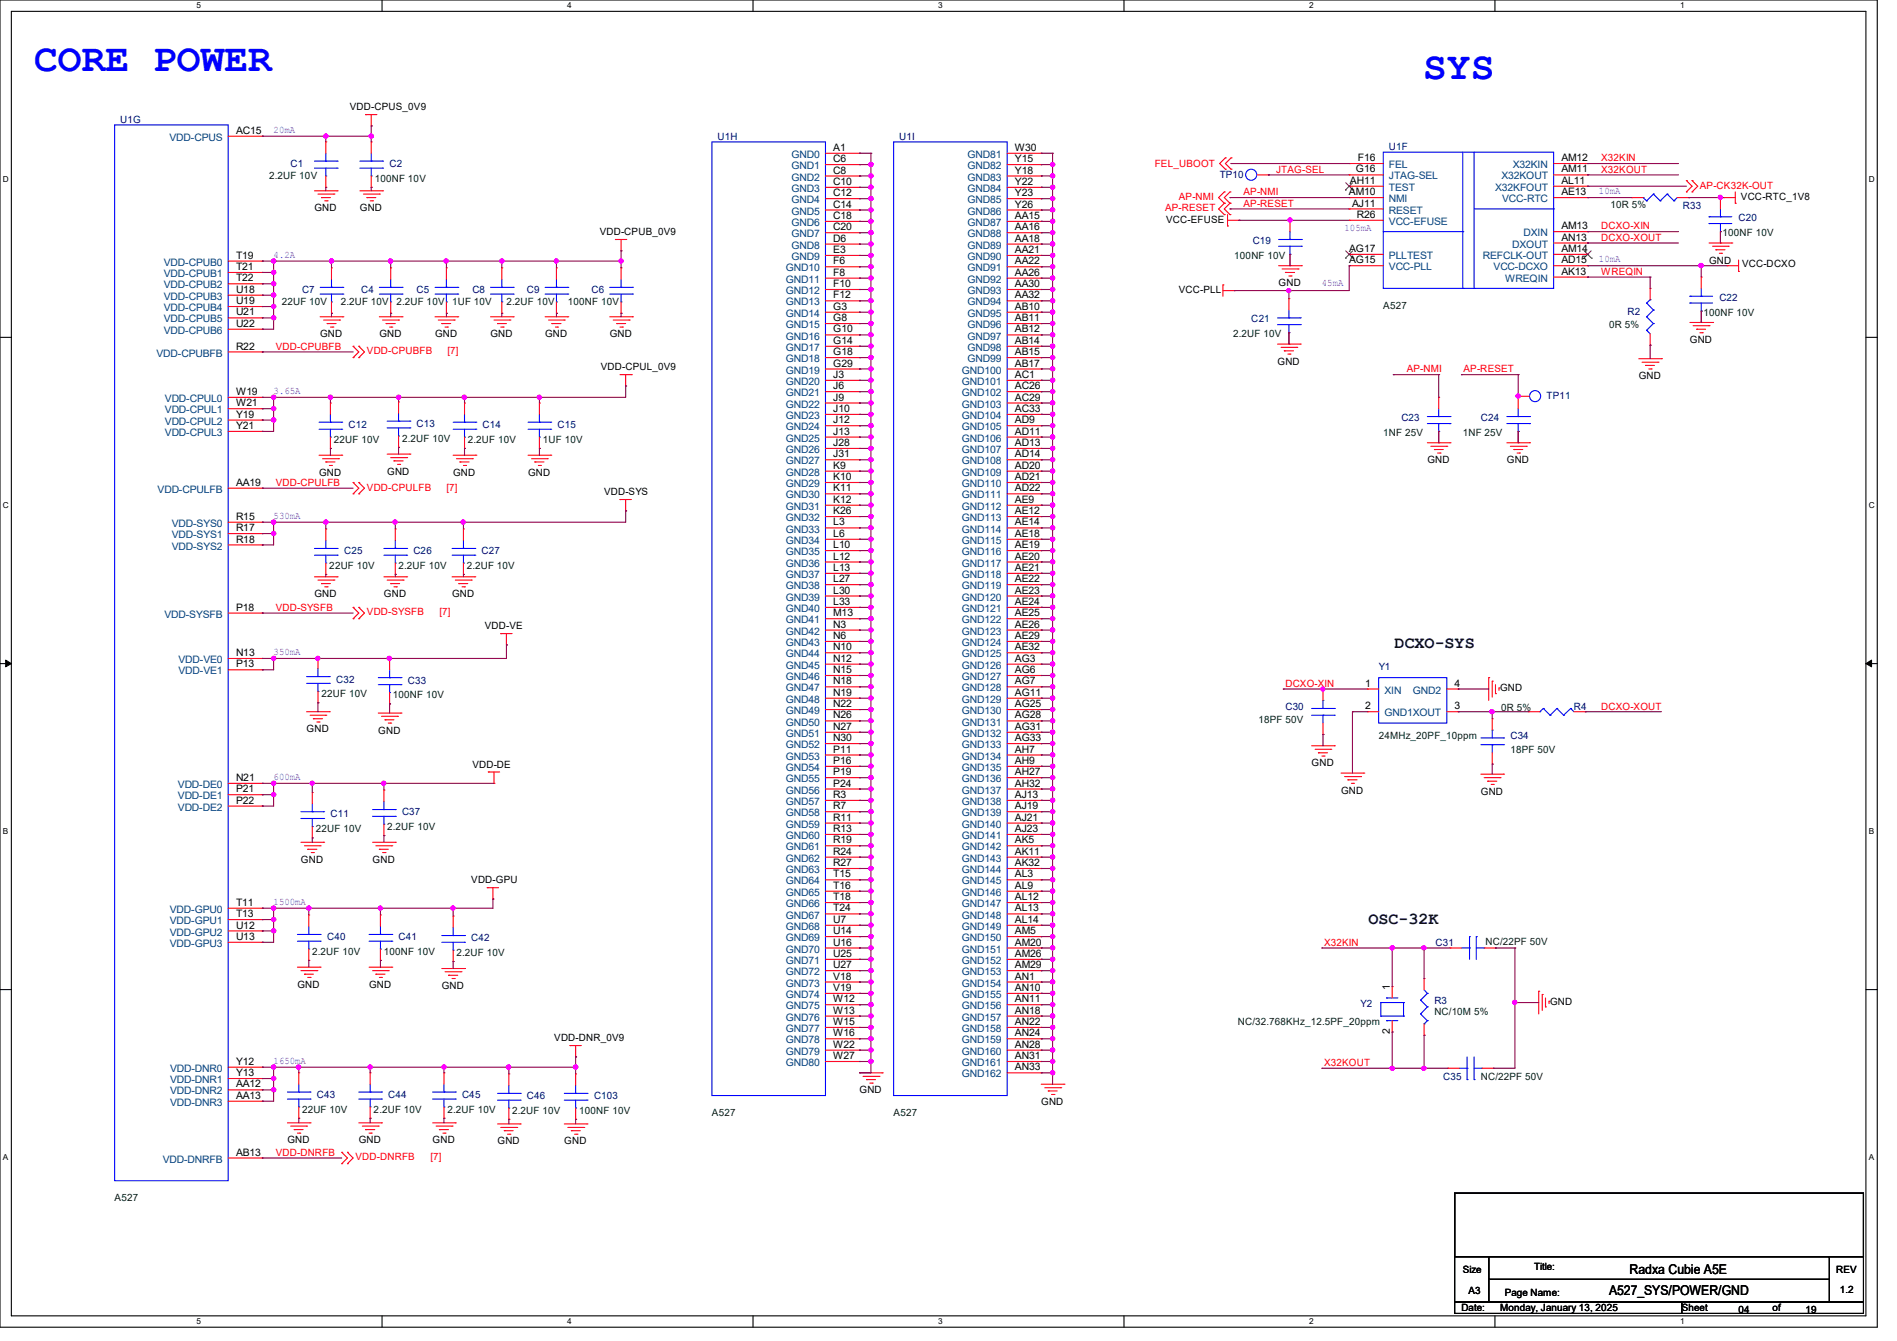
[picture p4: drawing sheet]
<svg xmlns="http://www.w3.org/2000/svg" width="297mm" height="210mm" viewBox="0 0 297 210" stroke-linecap="round" stroke-linejoin="round" font-family="sans-serif">
<defs><g id="words">
<g font-size="6.2" fill="#00f">
<text x="5.3" y="11.1">CORE POWER</text>
<text x="222.8" y="12.3">SYS</text>
</g>
<g font-size="2.6" fill="#00003f">
<text x="218.4" y="101.6">DCXO-SYS</text>
<text x="214.2" y="144.7">OSC-32K</text>
</g>
<g font-size="2.1">
<text x="251.9" y="202.9">A527_SYS/POWER/GND</text>
<text x="255.1" y="199.5">Radxa Cubie A5E</text>
</g>
<g font-size="1.6">
<text x="54.8" y="17.3">VDD-CPUS_0V9</text>
<text x="37" y="21">AC15</text>
<text x="130.5" y="23.6">A1</text>
<text x="158.9" y="23.6">W30</text>
<text x="130.5" y="25.4">C6</text>
<text x="130.5" y="27.2">C8</text>
<text x="130.5" y="29">C10</text>
<text x="158.9" y="25.4">Y15</text>
<text x="158.9" y="27.2">Y18</text>
<text x="158.9" y="29">Y22</text>
<text x="211.4" y="28.8">AH11</text>
<text x="212.3" y="27">G16</text>
<text x="212.6" y="25.2">F16</text>
<text x="244.5" y="25.2">AM12</text>
<text x="244.5" y="27">AM11</text>
<text x="244.5" y="28.8">AL11</text>
<text x="49.2" y="33.1">GND</text>
<text x="56.3" y="33.1">GND</text>
<text x="130.5" y="30.7">C12</text>
<text x="130.5" y="32.5">C14</text>
<text x="130.5" y="34.3">C18</text>
<text x="158.9" y="30.7">Y23</text>
<text x="158.9" y="32.5">Y26</text>
<text x="158.9" y="34.3">AA15</text>
<text x="182.6" y="34.9">VCC-EFUSE</text>
<text x="211.2" y="30.6">AM10</text>
<text x="211.7" y="32.3">AJ11</text>
<text x="212.4" y="34.1">R26</text>
<text x="244.5" y="30.6">AE13</text>
<text x="244.5" y="35.9">AM13</text>
<text x="272.6" y="31.3">VCC-RTC_1V8</text>
<text x="37" y="40.5">T19</text>
<text x="93.9" y="36.8">VDD-CPUB_0V9</text>
<text x="130.5" y="36.1">C20</text>
<text x="130.5" y="37.8">D6</text>
<text x="130.5" y="39.6">E3</text>
<text x="130.5" y="41.4">F6</text>
<text x="158.9" y="36.1">AA16</text>
<text x="158.9" y="37.8">AA18</text>
<text x="158.9" y="39.6">AA21</text>
<text x="158.9" y="41.4">AA22</text>
<text x="211.2" y="39.5">AG17</text>
<text x="211.2" y="41.2">AG15</text>
<text x="244.5" y="37.7">AN13</text>
<text x="244.5" y="39.5">AM14</text>
<text x="244.5" y="41.2">AD15</text>
<text x="267.6" y="41.3">GND</text>
<text x="272.8" y="41.8">VCC-DCXO</text>
<text x="37" y="42.3">T21</text>
<text x="37" y="44.1">T22</text>
<text x="37" y="45.8">U18</text>
<text x="37" y="47.6">U19</text>
<text x="130.5" y="43.2">F8</text>
<text x="130.5" y="45">F10</text>
<text x="130.5" y="46.7">F12</text>
<text x="158.9" y="43.2">AA26</text>
<text x="158.9" y="45">AA30</text>
<text x="158.9" y="46.7">AA32</text>
<text x="184.6" y="45.9">VCC-PLL</text>
<text x="200.2" y="44.8">GND</text>
<text x="244.5" y="43">AK13</text>
<text x="37" y="49.4">U21</text>
<text x="37" y="51.2">U22</text>
<text x="50.1" y="52.8">GND</text>
<text x="59.4" y="52.8">GND</text>
<text x="68.1" y="52.8">GND</text>
<text x="76.8" y="52.8">GND</text>
<text x="85.3" y="52.8">GND</text>
<text x="95.5" y="52.8">GND</text>
<text x="130.5" y="48.5">G3</text>
<text x="130.5" y="50.3">G8</text>
<text x="130.5" y="52.1">G10</text>
<text x="130.5" y="53.8">G14</text>
<text x="158.9" y="48.5">AB10</text>
<text x="158.9" y="50.3">AB11</text>
<text x="158.9" y="52.1">AB12</text>
<text x="158.9" y="53.8">AB14</text>
<text x="264.6" y="53.7">GND</text>
<text x="37" y="54.7">R22</text>
<text x="94.1" y="58">VDD-CPUL_0V9</text>
<text x="130.5" y="55.6">G18</text>
<text x="130.5" y="57.4">G29</text>
<text x="130.5" y="59.2">J3</text>
<text x="158.9" y="55.6">AB15</text>
<text x="158.9" y="57.4">AB17</text>
<text x="158.9" y="59.2">AC1</text>
<text x="200" y="57.1">GND</text>
<text x="256.6" y="59.4">GND</text>
<text x="37" y="61.8">W19</text>
<text x="37" y="63.6">W21</text>
<text x="37" y="65.4">Y19</text>
<text x="130.5" y="61">J6</text>
<text x="130.5" y="62.7">J9</text>
<text x="130.5" y="64.5">J10</text>
<text x="158.9" y="61">AC26</text>
<text x="158.9" y="62.7">AC29</text>
<text x="158.9" y="64.5">AC33</text>
<text x="37" y="67.2">Y21</text>
<text x="130.5" y="66.3">J12</text>
<text x="130.5" y="68.1">J13</text>
<text x="130.5" y="69.9">J28</text>
<text x="130.5" y="71.6">J31</text>
<text x="158.9" y="66.3">AD9</text>
<text x="158.9" y="68.1">AD11</text>
<text x="158.9" y="69.9">AD13</text>
<text x="158.9" y="71.6">AD14</text>
<text x="37" y="76.1">AA19</text>
<text x="50" y="74.5">GND</text>
<text x="60.6" y="74.3">GND</text>
<text x="70.9" y="74.5">GND</text>
<text x="82.7" y="74.5">GND</text>
<text x="94.6" y="77.6">VDD-SYS</text>
<text x="130.5" y="73.4">K9</text>
<text x="130.5" y="75.2">K10</text>
<text x="130.5" y="77">K11</text>
<text x="158.9" y="73.4">AD20</text>
<text x="158.9" y="75.2">AD21</text>
<text x="158.9" y="77">AD22</text>
<text x="223.5" y="72.6">GND</text>
<text x="235.9" y="72.6">GND</text>
<text x="37" y="81.4">R15</text>
<text x="37" y="83.2">R17</text>
<text x="130.5" y="78.7">K12</text>
<text x="130.5" y="80.5">K26</text>
<text x="130.5" y="82.3">L3</text>
<text x="158.9" y="78.7">AE9</text>
<text x="158.9" y="80.5">AE12</text>
<text x="158.9" y="82.3">AE14</text>
<text x="37" y="85">R18</text>
<text x="130.5" y="84.1">L6</text>
<text x="130.5" y="85.9">L10</text>
<text x="130.5" y="87.6">L12</text>
<text x="130.5" y="89.4">L13</text>
<text x="158.9" y="84.1">AE18</text>
<text x="158.9" y="85.9">AE19</text>
<text x="158.9" y="87.6">AE20</text>
<text x="158.9" y="89.4">AE21</text>
<text x="37" y="95.6">P18</text>
<text x="49.2" y="93.6">GND</text>
<text x="60.1" y="93.6">GND</text>
<text x="70.8" y="93.6">GND</text>
<text x="130.5" y="91.2">L27</text>
<text x="130.5" y="93">L30</text>
<text x="130.5" y="94.7">L33</text>
<text x="158.9" y="91.2">AE22</text>
<text x="158.9" y="93">AE23</text>
<text x="158.9" y="94.7">AE24</text>
<text x="75.9" y="98.5">VDD-VE</text>
<text x="130.5" y="96.5">M13</text>
<text x="130.5" y="98.3">N3</text>
<text x="130.5" y="100.1">N6</text>
<text x="130.5" y="101.9">N10</text>
<text x="158.9" y="96.5">AE25</text>
<text x="158.9" y="98.3">AE26</text>
<text x="158.9" y="100.1">AE29</text>
<text x="158.9" y="101.9">AE32</text>
<text x="37" y="102.7">N13</text>
<text x="37" y="104.5">P13</text>
<text x="130.5" y="103.6">N12</text>
<text x="130.5" y="105.4">N15</text>
<text x="130.5" y="107.2">N18</text>
<text x="158.9" y="103.6">AG3</text>
<text x="158.9" y="105.4">AG6</text>
<text x="158.9" y="107.2">AG7</text>
<text x="213.7" y="107.5">1</text>
<text x="227.7" y="107.5">4</text>
<text x="130.5" y="109">N19</text>
<text x="130.5" y="110.7">N22</text>
<text x="130.5" y="112.5">N26</text>
<text x="158.9" y="109">AG11</text>
<text x="158.9" y="110.7">AG25</text>
<text x="158.9" y="112.5">AG28</text>
<text x="213.7" y="111.1">2</text>
<text x="227.7" y="111.1">3</text>
<text x="234.9" y="108.3">GND</text>
<text x="48" y="114.7">GND</text>
<text x="59.2" y="114.9">GND</text>
<text x="130.5" y="114.3">N27</text>
<text x="130.5" y="116.1">N30</text>
<text x="130.5" y="117.9">P11</text>
<text x="130.5" y="119.6">P16</text>
<text x="158.9" y="114.3">AG31</text>
<text x="158.9" y="116.1">AG33</text>
<text x="158.9" y="117.9">AH7</text>
<text x="158.9" y="119.6">AH9</text>
<text x="37" y="122.3">N21</text>
<text x="37" y="124.1">P21</text>
<text x="37" y="125.9">P22</text>
<text x="74" y="120.2">VDD-DE</text>
<text x="130.5" y="121.4">P19</text>
<text x="130.5" y="123.2">P24</text>
<text x="130.5" y="125">R3</text>
<text x="158.9" y="121.4">AH27</text>
<text x="158.9" y="123.2">AH32</text>
<text x="158.9" y="125">AJ13</text>
<text x="205.4" y="120">GND</text>
<text x="210" y="124.3">GND</text>
<text x="231.9" y="124.5">GND</text>
<text x="130.5" y="126.7">R7</text>
<text x="130.5" y="128.5">R11</text>
<text x="130.5" y="130.3">R13</text>
<text x="158.9" y="126.7">AJ19</text>
<text x="158.9" y="128.5">AJ21</text>
<text x="158.9" y="130.3">AJ23</text>
<text x="47.1" y="135.1">GND</text>
<text x="58.3" y="135.1">GND</text>
<text x="130.5" y="132.1">R19</text>
<text x="130.5" y="133.9">R24</text>
<text x="130.5" y="135.6">R27</text>
<text x="130.5" y="137.4">T15</text>
<text x="158.9" y="132.1">AK5</text>
<text x="158.9" y="133.9">AK11</text>
<text x="158.9" y="135.6">AK32</text>
<text x="158.9" y="137.4">AL3</text>
<text x="37" y="141.9">T11</text>
<text x="37" y="143.6">T13</text>
<text x="73.8" y="138.3">VDD-GPU</text>
<text x="130.5" y="139.2">T16</text>
<text x="130.5" y="141">T18</text>
<text x="130.5" y="142.8">T24</text>
<text x="158.9" y="139.2">AL9</text>
<text x="158.9" y="141">AL12</text>
<text x="158.9" y="142.8">AL13</text>
<text x="37" y="145.4">U12</text>
<text x="37" y="147.2">U13</text>
<text x="130.5" y="144.5">U7</text>
<text x="130.5" y="146.3">U14</text>
<text x="130.5" y="148.1">U16</text>
<text x="130.5" y="149.9">U25</text>
<text x="158.9" y="144.5">AL14</text>
<text x="158.9" y="146.3">AM5</text>
<text x="158.9" y="148.1">AM20</text>
<text x="158.9" y="149.9">AM26</text>
<text x="46.6" y="154.7">GND</text>
<text x="57.8" y="154.7">GND</text>
<text x="69.2" y="154.9">GND</text>
<text x="130.5" y="151.6">U27</text>
<text x="130.5" y="153.4">V18</text>
<text x="130.5" y="155.2">V19</text>
<text x="158.9" y="151.6">AM29</text>
<text x="158.9" y="153.4">AN1</text>
<text x="158.9" y="155.2">AN10</text>
<text x="217.6" y="155.1" transform="rotate(-90 217.6 155.1)">1</text>
<text x="130.5" y="157">W12</text>
<text x="130.5" y="158.8">W13</text>
<text x="130.5" y="160.5">W15</text>
<text x="158.9" y="157">AN11</text>
<text x="158.9" y="158.8">AN18</text>
<text x="158.9" y="160.5">AN22</text>
<text x="217.6" y="162" transform="rotate(-90 217.6 162)">2</text>
<text x="242.7" y="157.3">GND</text>
<text x="37" y="166.8">Y12</text>
<text x="86.8" y="163.1">VDD-DNR_0V9</text>
<text x="130.5" y="162.3">W16</text>
<text x="130.5" y="164.1">W22</text>
<text x="130.5" y="165.9">W27</text>
<text x="158.9" y="162.3">AN24</text>
<text x="158.9" y="164.1">AN28</text>
<text x="158.9" y="165.9">AN31</text>
<text x="158.9" y="167.6">AN33</text>
<text x="37" y="168.5">Y13</text>
<text x="37" y="170.3">AA12</text>
<text x="37" y="172.1">AA13</text>
<text x="134.6" y="171.2">GND</text>
<text x="163" y="173">GND</text>
<text x="45" y="179.1">GND</text>
<text x="56.2" y="179.1">GND</text>
<text x="67.7" y="179.1">GND</text>
<text x="77.9" y="179.2">GND</text>
<text x="88.3" y="179.2">GND</text>
<text x="37" y="181">AB13</text>
<text x="229" y="199.3">Size</text>
<text x="229.9" y="202.7">A3</text>
<text x="235.6" y="202.9">Page Name:</text>
<text x="240.2" y="199">Title:</text>
<text x="287.5" y="199.3">REV</text>
<text x="288" y="202.5">1.2</text>
<text x="228.8" y="205.4">Date:</text>
<text x="234.9" y="205.4">Monday, January 13, 2025</text>
<text x="263.3" y="205.4">Sheet</text>
<text x="272.2" y="205.6">04</text>
<text x="277.5" y="205.4">of</text>
<text x="282.7" y="205.6">19</text>
</g>
<g font-size="1.6" fill="#00007f">
<text x="18.8" y="19.2">U1G</text>
<text x="112.4" y="21.9">U1H</text>
<text x="140.8" y="21.9">U1I</text>
<text x="217.5" y="23.5">U1F</text>
<text x="45.5" y="26.2">C1</text>
<text x="61" y="26.2">C2</text>
<text x="191" y="27.9">TP10</text>
<text x="263.5" y="32.7">R33</text>
<text x="272.2" y="34.7">C20</text>
<text x="196.1" y="38.2">C19</text>
<text x="47.3" y="45.9">C7</text>
<text x="56.6" y="45.9">C4</text>
<text x="65.2" y="45.9">C5</text>
<text x="74" y="45.9">C8</text>
<text x="82.5" y="45.9">C9</text>
<text x="92.6" y="45.9">C6</text>
<text x="269.2" y="47.1">C22</text>
<text x="195.9" y="50.5">C21</text>
<text x="254.8" y="49.3">R2</text>
<text x="219.4" y="66">C23</text>
<text x="231.9" y="66">C24</text>
<text x="242.1" y="62.4">TP11</text>
<text x="54.6" y="67.1">C12</text>
<text x="65.2" y="66.9">C13</text>
<text x="75.6" y="67.1">C14</text>
<text x="87.3" y="67.1">C15</text>
<text x="53.9" y="86.8">C25</text>
<text x="64.7" y="86.8">C26</text>
<text x="75.4" y="86.8">C27</text>
<text x="52.6" y="106.9">C32</text>
<text x="63.8" y="107.1">C33</text>
<text x="215.9" y="104.9">Y1</text>
<text x="201.3" y="111.1">C30</text>
<text x="246.4" y="111.1">R4</text>
<text x="236.5" y="115.8">C34</text>
<text x="51.7" y="128">C11</text>
<text x="62.9" y="127.7">C37</text>
<text x="51.2" y="147.2">C40</text>
<text x="62.4" y="147.2">C41</text>
<text x="73.8" y="147.4">C42</text>
<text x="224.7" y="148.1">C31</text>
<text x="213" y="157.7">Y2</text>
<text x="224.6" y="157.2">R3</text>
<text x="49.6" y="172">C43</text>
<text x="60.8" y="172">C44</text>
<text x="72.3" y="172">C45</text>
<text x="82.5" y="172.1">C46</text>
<text x="93" y="172.1">C103</text>
<text x="226" y="169.1">C35</text>
</g>
<g font-size="1.6" fill="#003f7f">
<text x="26.5" y="22.1">VDD-CPUS</text>
<text x="123.9" y="24.7">GND0</text>
<text x="123.9" y="26.5">GND1</text>
<text x="123.9" y="28.3">GND2</text>
<text x="151.5" y="24.7">GND81</text>
<text x="151.5" y="26.5">GND82</text>
<text x="151.5" y="28.3">GND83</text>
<text x="217.5" y="26.3">FEL</text>
<text x="217.5" y="28.1">JTAG-SEL</text>
<text x="217.5" y="29.9">TEST</text>
<text x="234.1" y="29.9">X32KFOUT</text>
<text x="235.1" y="28.1">X32KOUT</text>
<text x="236.9" y="26.3">X32KIN</text>
<text x="123.9" y="30.1">GND3</text>
<text x="123.9" y="31.8">GND4</text>
<text x="123.9" y="33.6">GND5</text>
<text x="123.9" y="35.4">GND6</text>
<text x="151.5" y="30.1">GND84</text>
<text x="151.5" y="31.8">GND85</text>
<text x="151.5" y="33.6">GND86</text>
<text x="151.5" y="35.4">GND87</text>
<text x="217.5" y="31.7">NMI</text>
<text x="217.5" y="33.4">RESET</text>
<text x="217.5" y="35.2">VCC-EFUSE</text>
<text x="235.2" y="31.7">VCC-RTC</text>
<text x="25.7" y="41.6">VDD-CPUB0</text>
<text x="123.9" y="37.2">GND7</text>
<text x="123.9" y="38.9">GND8</text>
<text x="123.9" y="40.7">GND9</text>
<text x="151.5" y="37.2">GND88</text>
<text x="151.5" y="38.9">GND89</text>
<text x="151.5" y="40.7">GND90</text>
<text x="217.5" y="40.6">PLLTEST</text>
<text x="232.2" y="40.6">REFCLK-OUT</text>
<text x="236.8" y="38.8">DXOUT</text>
<text x="238.5" y="37">DXIN</text>
<text x="25.7" y="43.4">VDD-CPUB1</text>
<text x="25.7" y="45.2">VDD-CPUB2</text>
<text x="25.7" y="46.9">VDD-CPUB3</text>
<text x="123" y="42.5">GND10</text>
<text x="123" y="44.3">GND11</text>
<text x="123" y="46.1">GND12</text>
<text x="123" y="47.8">GND13</text>
<text x="151.5" y="42.5">GND91</text>
<text x="151.5" y="44.3">GND92</text>
<text x="151.5" y="46.1">GND93</text>
<text x="151.5" y="47.8">GND94</text>
<text x="217.5" y="42.3">VCC-PLL</text>
<text x="233.8" y="42.3">VCC-DCXO</text>
<text x="235.7" y="44.1">WREQIN</text>
<text x="25.7" y="48.7">VDD-CPUB4</text>
<text x="25.7" y="50.5">VDD-CPUB5</text>
<text x="25.7" y="52.3">VDD-CPUB6</text>
<text x="123" y="49.6">GND14</text>
<text x="123" y="51.4">GND15</text>
<text x="123" y="53.2">GND16</text>
<text x="151.5" y="49.6">GND95</text>
<text x="151.5" y="51.4">GND96</text>
<text x="151.5" y="53.2">GND97</text>
<text x="24.5" y="55.8">VDD-CPUBFB</text>
<text x="123" y="54.9">GND17</text>
<text x="123" y="56.7">GND18</text>
<text x="123" y="58.5">GND19</text>
<text x="150.6" y="58.5">GND100</text>
<text x="151.5" y="54.9">GND98</text>
<text x="151.5" y="56.7">GND99</text>
<text x="25.8" y="63">VDD-CPUL0</text>
<text x="25.8" y="64.7">VDD-CPUL1</text>
<text x="123" y="60.3">GND20</text>
<text x="123" y="62.1">GND21</text>
<text x="123" y="63.8">GND22</text>
<text x="123" y="65.6">GND23</text>
<text x="150.6" y="60.3">GND101</text>
<text x="150.6" y="62.1">GND102</text>
<text x="150.6" y="63.8">GND103</text>
<text x="150.6" y="65.6">GND104</text>
<text x="25.8" y="66.5">VDD-CPUL2</text>
<text x="25.8" y="68.3">VDD-CPUL3</text>
<text x="123" y="67.4">GND24</text>
<text x="123" y="69.2">GND25</text>
<text x="123" y="71">GND26</text>
<text x="150.6" y="67.4">GND105</text>
<text x="150.6" y="69.2">GND106</text>
<text x="150.6" y="71">GND107</text>
<text x="24.7" y="77.2">VDD-CPULFB</text>
<text x="123" y="72.7">GND27</text>
<text x="123" y="74.5">GND28</text>
<text x="123" y="76.3">GND29</text>
<text x="150.6" y="72.7">GND108</text>
<text x="150.6" y="74.5">GND109</text>
<text x="150.6" y="76.3">GND110</text>
<text x="26.9" y="82.5">VDD-SYS0</text>
<text x="123" y="78.1">GND30</text>
<text x="123" y="79.8">GND31</text>
<text x="123" y="81.6">GND32</text>
<text x="123" y="83.4">GND33</text>
<text x="150.6" y="78.1">GND111</text>
<text x="150.6" y="79.8">GND112</text>
<text x="150.6" y="81.6">GND113</text>
<text x="150.6" y="83.4">GND114</text>
<text x="26.9" y="84.3">VDD-SYS1</text>
<text x="26.9" y="86.1">VDD-SYS2</text>
<text x="123" y="85.2">GND34</text>
<text x="123" y="87">GND35</text>
<text x="123" y="88.7">GND36</text>
<text x="150.6" y="85.2">GND115</text>
<text x="150.6" y="87">GND116</text>
<text x="150.6" y="88.7">GND117</text>
<text x="123" y="90.5">GND37</text>
<text x="123" y="92.3">GND38</text>
<text x="123" y="94.1">GND39</text>
<text x="123" y="95.8">GND40</text>
<text x="150.6" y="90.5">GND118</text>
<text x="150.6" y="92.3">GND119</text>
<text x="150.6" y="94.1">GND120</text>
<text x="150.6" y="95.8">GND121</text>
<text x="25.7" y="96.7">VDD-SYSFB</text>
<text x="123" y="97.6">GND41</text>
<text x="123" y="99.4">GND42</text>
<text x="123" y="101.2">GND43</text>
<text x="150.6" y="97.6">GND122</text>
<text x="150.6" y="99.4">GND123</text>
<text x="150.6" y="101.2">GND124</text>
<text x="27.9" y="103.8">VDD-VE0</text>
<text x="27.9" y="105.6">VDD-VE1</text>
<text x="123" y="103">GND44</text>
<text x="123" y="104.7">GND45</text>
<text x="123" y="106.5">GND46</text>
<text x="150.6" y="103">GND125</text>
<text x="150.6" y="104.7">GND126</text>
<text x="150.6" y="106.5">GND127</text>
<text x="123" y="108.3">GND47</text>
<text x="123" y="110.1">GND48</text>
<text x="123" y="111.8">GND49</text>
<text x="123" y="113.6">GND50</text>
<text x="150.6" y="108.3">GND128</text>
<text x="150.6" y="110.1">GND129</text>
<text x="150.6" y="111.8">GND130</text>
<text x="150.6" y="113.6">GND131</text>
<text x="216.7" y="108.6">XIN</text>
<text x="216.7" y="112.2">GND1XOUT</text>
<text x="221.2" y="108.6">GND2</text>
<text x="123" y="115.4">GND51</text>
<text x="123" y="117.2">GND52</text>
<text x="123" y="119">GND53</text>
<text x="150.6" y="115.4">GND132</text>
<text x="150.6" y="117.2">GND133</text>
<text x="150.6" y="119">GND134</text>
<text x="27.9" y="123.4">VDD-DE0</text>
<text x="27.9" y="125.2">VDD-DE1</text>
<text x="123" y="120.7">GND54</text>
<text x="123" y="122.5">GND55</text>
<text x="123" y="124.3">GND56</text>
<text x="150.6" y="120.7">GND135</text>
<text x="150.6" y="122.5">GND136</text>
<text x="150.6" y="124.3">GND137</text>
<text x="27.9" y="127">VDD-DE2</text>
<text x="123" y="126.1">GND57</text>
<text x="123" y="127.8">GND58</text>
<text x="123" y="129.6">GND59</text>
<text x="123" y="131.4">GND60</text>
<text x="150.6" y="126.1">GND138</text>
<text x="150.6" y="127.8">GND139</text>
<text x="150.6" y="129.6">GND140</text>
<text x="150.6" y="131.4">GND141</text>
<text x="123" y="133.2">GND61</text>
<text x="123" y="135">GND62</text>
<text x="123" y="136.7">GND63</text>
<text x="150.6" y="133.2">GND142</text>
<text x="150.6" y="135">GND143</text>
<text x="150.6" y="136.7">GND144</text>
<text x="26.6" y="143">VDD-GPU0</text>
<text x="123" y="138.5">GND64</text>
<text x="123" y="140.3">GND65</text>
<text x="123" y="142.1">GND66</text>
<text x="123" y="143.9">GND67</text>
<text x="150.6" y="138.5">GND145</text>
<text x="150.6" y="140.3">GND146</text>
<text x="150.6" y="142.1">GND147</text>
<text x="150.6" y="143.9">GND148</text>
<text x="26.6" y="144.7">VDD-GPU1</text>
<text x="26.6" y="146.5">VDD-GPU2</text>
<text x="26.6" y="148.3">VDD-GPU3</text>
<text x="123" y="145.6">GND68</text>
<text x="123" y="147.4">GND69</text>
<text x="123" y="149.2">GND70</text>
<text x="150.6" y="145.6">GND149</text>
<text x="150.6" y="147.4">GND150</text>
<text x="150.6" y="149.2">GND151</text>
<text x="123" y="151">GND71</text>
<text x="123" y="152.7">GND72</text>
<text x="123" y="154.5">GND73</text>
<text x="150.6" y="151">GND152</text>
<text x="150.6" y="152.7">GND153</text>
<text x="150.6" y="154.5">GND154</text>
<text x="123" y="156.3">GND74</text>
<text x="123" y="158.1">GND75</text>
<text x="123" y="159.9">GND76</text>
<text x="123" y="161.6">GND77</text>
<text x="150.6" y="156.3">GND155</text>
<text x="150.6" y="158.1">GND156</text>
<text x="150.6" y="159.9">GND157</text>
<text x="150.6" y="161.6">GND158</text>
<text x="26.6" y="167.9">VDD-DNR0</text>
<text x="123" y="163.4">GND78</text>
<text x="123" y="165.2">GND79</text>
<text x="123" y="167">GND80</text>
<text x="150.6" y="163.4">GND159</text>
<text x="150.6" y="165.2">GND160</text>
<text x="150.6" y="167">GND161</text>
<text x="26.6" y="169.6">VDD-DNR1</text>
<text x="26.6" y="171.4">VDD-DNR2</text>
<text x="26.6" y="173.2">VDD-DNR3</text>
<text x="150.6" y="168.7">GND162</text>
<text x="25.5" y="182.1">VDD-DNRFB</text>
</g>
<g font-size="1.6" fill="#7f00ff">
<text x="42.8" y="20.8">20mA</text>
<text x="250.4" y="30.4">10mA</text>
<text x="42.8" y="40.3">4.2A</text>
<text x="210.5" y="36.2">105mA</text>
<text x="250.4" y="41.1">10mA</text>
<text x="207" y="44.8">45mA</text>
<text x="42.8" y="61.7">3.65A</text>
<text x="42.8" y="81.2">530mA</text>
<text x="42.8" y="102.6">350mA</text>
<text x="42.8" y="122.1">600mA</text>
<text x="42.8" y="141.7">1500mA</text>
<text x="42.8" y="166.6">1650mA</text>
</g>
<g font-size="1.6" fill="#003f00">
<text x="42.1" y="28.1">2.2UF 10V</text>
<text x="58.7" y="28.4">100NF 10V</text>
<text x="252.1" y="32.6">10R 5%</text>
<text x="193.3" y="40.6">100NF 10V</text>
<text x="269.7" y="37">100NF 10V</text>
<text x="44.1" y="47.8">22UF 10V</text>
<text x="53.3" y="47.8">2.2UF 10V</text>
<text x="62.1" y="47.8">2.2UF 10V</text>
<text x="70.8" y="47.8">1UF 10V</text>
<text x="79.3" y="47.8">2.2UF 10V</text>
<text x="88.9" y="47.8">100NF 10V</text>
<text x="193.1" y="52.8">2.2UF 10V</text>
<text x="216.6" y="48.4">A527</text>
<text x="251.9" y="51.4">0R 5%</text>
<text x="266.7" y="49.4">100NF 10V</text>
<text x="52.3" y="69.3">22UF 10V</text>
<text x="62.9" y="69.2">2.2UF 10V</text>
<text x="73.2" y="69.3">2.2UF 10V</text>
<text x="85" y="69.3">1UF 10V</text>
<text x="216.6" y="68.3">1NF 25V</text>
<text x="229" y="68.3">1NF 25V</text>
<text x="51.6" y="89.1">22UF 10V</text>
<text x="62.4" y="89.1">2.2UF 10V</text>
<text x="73.1" y="89.1">2.2UF 10V</text>
<text x="50.3" y="109.2">22UF 10V</text>
<text x="61.5" y="109.3">100NF 10V</text>
<text x="197" y="113.3">18PF 50V</text>
<text x="235" y="111.3">0R 5%</text>
<text x="215.9" y="115.8">24MHz_20PF_10ppm</text>
<text x="236.5" y="117.9">18PF 50V</text>
<text x="49.4" y="130.3">22UF 10V</text>
<text x="60.6" y="130">2.2UF 10V</text>
<text x="48.9" y="149.6">2.2UF 10V</text>
<text x="60.1" y="149.6">100NF 10V</text>
<text x="71.5" y="149.7">2.2UF 10V</text>
<text x="232.6" y="148">NC/22PF 50V</text>
<text x="193.8" y="160.6">NC/32.768KHz_12.5PF_20ppm</text>
<text x="224.6" y="159">NC/10M 5%</text>
<text x="231.9" y="169.1">NC/22PF 50V</text>
<text x="47.3" y="174.2">22UF 10V</text>
<text x="58.5" y="174.2">2.2UF 10V</text>
<text x="70.1" y="174.2">2.2UF 10V</text>
<text x="80.2" y="174.5">2.2UF 10V</text>
<text x="90.7" y="174.5">100NF 10V</text>
<text x="111.5" y="174.8">A527</text>
<text x="139.9" y="174.8">A527</text>
<text x="17.9" y="188.1">A527</text>
</g>
<g font-size="1.6" fill="#f00">
<text x="180.8" y="26.2">FEL_UBOOT</text>
<text x="199.8" y="27.1">JTAG-SEL</text>
<text x="250.7" y="27.1">X32KOUT</text>
<text x="250.7" y="25.3">X32KIN</text>
<text x="266.1" y="29.5">AP-CK32K-OUT</text>
<text x="182.4" y="33.1">AP-RESET</text>
<text x="184.6" y="31.3">AP-NMI</text>
<text x="194.7" y="30.6">AP-NMI</text>
<text x="194.7" y="32.4">AP-RESET</text>
<text x="250.7" y="35.9">DCXO-XIN</text>
<text x="250.7" y="37.7">DCXO-XOUT</text>
<text x="250.7" y="43.1">WREQIN</text>
<text x="43.2" y="54.8">VDD-CPUBFB</text>
<text x="57.4" y="55.5">VDD-CPUBFB</text>
<text x="70.1" y="55.5">[7]</text>
<text x="220.3" y="58.3">AP-NMI</text>
<text x="229.1" y="58.3">AP-RESET</text>
<text x="43.2" y="76.1">VDD-CPULFB</text>
<text x="57.4" y="76.8">VDD-CPULFB</text>
<text x="69.9" y="76.8">[7]</text>
<text x="43.2" y="95.7">VDD-SYSFB</text>
<text x="57.4" y="96.4">VDD-SYSFB</text>
<text x="68.8" y="96.4">[7]</text>
<text x="201.3" y="107.6">DCXO-XIN</text>
<text x="250.7" y="111.1">DCXO-XOUT</text>
<text x="207.3" y="148.1">X32KIN</text>
<text x="207.3" y="167">X32KOUT</text>
<text x="43.2" y="181">VDD-DNRFB</text>
<text x="55.7" y="181.7">VDD-DNRFB</text>
<text x="67.4" y="181.7">[7]</text>
</g>
<g font-size="1.3">
<text x="30.8" y="1.3">5</text>
<text x="88.8" y="1.3">4</text>
<text x="146.9" y="1.3">3</text>
<text x="205" y="1.3">2</text>
<text x="263.1" y="1.3">1</text>
<text x=".5" y="28.4">D</text>
<text x="292.6" y="28.4">D</text>
<text x=".5" y="79.5">C</text>
<text x="292.6" y="79.5">C</text>
<text x=".5" y="130.6">B</text>
<text x="292.6" y="130.6">B</text>
<text x=".5" y="181.7">A</text>
<text x="292.6" y="181.7">A</text>
<text x="30.8" y="207.4">5</text>
<text x="88.8" y="207.4">4</text>
<text x="146.9" y="207.4">3</text>
<text x="205" y="207.4">2</text>
<text x="263.1" y="207.4">1</text>
</g>
</g></defs>
<path d="M0 0h293.9v207.9h-293.9zM1.8 1.8h290.3v204.3h-290.3z" fill="none" stroke="#000" stroke-width=".17"/>
<g fill="#fff">
<path d="M30.8 .2h.7v1.4h-.7z"/>
<path d="M30.8 206.2h.7v1.4h-.7z"/>
</g>
<path d="M59.8 0v1.8M59.8 206.1v1.8" fill="none" stroke="#000" stroke-width=".17"/>
<g fill="#fff">
<path d="M88.8 .2h.7v1.4h-.7z"/>
<path d="M88.8 206.2h.7v1.4h-.7z"/>
</g>
<path d="M117.9 0v1.8M117.9 206.1v1.8" fill="none" stroke="#000" stroke-width=".17"/>
<g fill="#fff">
<path d="M146.9 .2h.7v1.4h-.7z"/>
<path d="M146.9 206.2h.7v1.4h-.7z"/>
</g>
<path d="M176 0v1.8M176 206.1v1.8" fill="none" stroke="#000" stroke-width=".17"/>
<g fill="#fff">
<path d="M205 .2h.7v1.4h-.7z"/>
<path d="M205 206.2h.7v1.4h-.7z"/>
</g>
<path d="M234.1 0v1.8M234.1 206.1v1.8" fill="none" stroke="#000" stroke-width=".17"/>
<g fill="#fff">
<path d="M263.1 .2h.6v1.4h-.6z"/>
<path d="M263.1 206.2h.6v1.4h-.6z"/>
<path d="M.5 27.3h.9v1.4h-.9z"/>
<path d="M292.6 27.3h.9v1.4h-.9z"/>
<path d="M.5 78.4h.9v1.4h-.9z"/>
<path d="M292.6 78.4h.9v1.4h-.9z"/>
</g>
<path d="M0 52.8h1.8M292.1 52.8h1.8" fill="none" stroke="#000" stroke-width=".17"/>
<g fill="#fff">
<path d="M.5 129.5h.8v1.4h-.8z"/>
<path d="M292.6 129.5h.8v1.4h-.8z"/>
</g>
<path d="M0 103.9h1.8M292.1 103.9h1.8" fill="none" stroke="#000" stroke-width=".17"/>
<path d="M.9 103.4l.9 .5-.9 .5zM292.1 103.9l.9-.5v1z" fill="#000" stroke="#000" stroke-width=".16"/>
<g fill="#fff">
<path d="M.5 180.5h.8v1.4h-.8z"/>
<path d="M292.6 180.5h.8v1.4h-.8z"/>
</g>
<path d="M0 155h1.8M292.1 155h1.8M227.8 186.9h64v9.9h-64zM227.8 196.8h5.3v7.1h-5.3zM233.1 196.8h53.3v3.6h-53.3zM286.4 196.8h5.4v7.1h-5.4zM227.8 203.9h35.5v1.8h-35.5zM233.1 200.4h53.3v3.5h-53.3zM263.3 203.9h28.5v1.8h-28.5z" fill="none" stroke="#000" stroke-width=".17"/>
<g fill="none" stroke="#f00" stroke-width=".17">
<path d="M57.2 17.9h.1M57.2 17.9h1.8M58.1 19.7h.1M58.1 17.9v1.8M35.7 21.3h5.4M41.1 21.3h.1M49.2 29.9h3.6M49.8 30.4h2.5M50.3 30.9h.1M50.3 30.9h1.4M50.8 31.5h.4M51 22.2h.1"/>
<path d="M51 29.3h.1M51 22.2v1.8M51 27.6v1.7M51.2 31.5h.1M52.3 30.4h.1M52.8 29.9h.1M56.3 29.9h3.6M56.9 30.4h2.5M57.4 30.9h.1M57.4 30.9h1.4M58 31.5h.3M58.1 22.2h.1"/>
<path d="M58.1 29.3h.1M58.1 22.2v1.8M58.1 27.6v1.7M58.3 31.5h.1M59.4 30.4h.1M59.9 29.9h.1M96.4 37.5h.1M96.4 37.5h1.7M97.2 39.3h.1M97.2 37.5v1.8M129.2 24h5.4M129.2 25.8h5.4"/>
<path d="M129.2 27.6h5.4M129.2 29.3h5.4M129.2 31.1h5.4M129.2 32.9h5.4M129.2 34.7h5.4M129.2 36.4h5.4M129.2 38.2h5.4M134.6 24h.1M134.6 25.8h.1M134.6 27.6h.1M134.6 29.3h.1M134.6 31.1h.1"/>
<path d="M134.6 32.9h.1M134.6 34.7h.1M134.6 36.4h.1M134.6 38.2h.1M157.7 24h5.3M157.7 25.8h5.3M157.7 27.6h5.3M157.7 29.3h5.3M157.7 31.1h5.3M157.7 32.9h5.3M157.7 34.7h5.3M157.7 36.4h5.3"/>
<path d="M157.7 38.2h5.3M163 24h.1M163 25.8h.1M163 27.6h.1M163 29.3h.1M163 31.1h.1M163 32.9h.1M163 34.7h.1M163 36.4h.1M163 38.2h.1M191.7 30.1h.1M191.7 31.8h.1"/>
<path d="M191.7 33.6h.1M191.7 30.1l-.9 .8 .9 .9M191.7 31.8l-.9 .9 .9 .9M191.9 26.5h.1M191.9 24.7h.1M191.9 24.7l-.9 .9 .9 .9M192.2 35.4h.1M192.2 34.5h1.8M192.2 33.6v1.8M192.6 30.1h.1M192.6 31.8h.1M192.6 33.6h.1"/>
<path d="M192.6 30.1l-.9 .8 .9 .9M192.6 31.8l-.9 .9 .9 .9M192.7 26.5h.1M192.7 24.7h.1M192.7 24.7l-.8 .9 .8 .9M194 34.5h.1M196.8 27.4h1.8M198.6 27.4h.1M202 34.5h.1M202 34.5v1.8M202 39.8v1.8M211.2 25.6h.1"/>
<path d="M211.2 27.4h.1M211.2 29.2h.1M211.2 30.9h.1M211.2 32.7h.1M211.2 34.5h.1M211.2 39.8h.1M211.2 30.9h5.4M211.2 34.5h5.4M211.2 25.6h5.4M211.2 27.4h5.4M211.2 29.2h5.4M211.2 32.7h5.4"/>
<path d="M211.2 39.8h5.4M243.2 30.9h5.4M243.2 38.1h5.4M243.2 25.6h5.4M243.2 27.4h5.4M243.2 29.2h5.4M243.2 39.8h5.4M243.2 36.3h5.4M248.6 25.6h.1M248.6 27.4h.1M248.6 29.2h.1M248.6 30.9h.1"/>
<path d="M248.6 36.3h.1M248.6 38.1h.1M248.6 39.8h.1M255.5 30.9h.1M255.5 30.9h1.8M262.6 30.9h1.8M264 30.1h.1M264 28.3h.1M264 28.3l.9 .9-.9 .9M264.4 30.9h.1M264.9 30.1h.1M264.9 28.3h.1"/>
<path d="M264.9 28.3l.9 .9-.9 .9M267.6 38.1h3.5M268.1 38.6h2.5M268.6 39.1h.1M268.6 39.1h1.5M269.2 39.7h.3M269.4 30.9h.1M269.4 38.1h.1M269.4 30.9v1.8M269.4 36.3v1.8M269.5 39.7h.1M269.9 30.9h.1"/>
<path d="M269.9 30.9h1.8M270.6 38.6h.1M271.1 38.1h.1M271.7 31.8h.1M271.7 30.1v1.7M35.7 42.7h5.4M35.7 51.6h5.4M35.7 40.9h5.4M35.7 44.4h5.4M35.7 46.2h5.4M35.7 48h5.4M35.7 49.8h5.4"/>
<path d="M35.7 55.1h5.4M41.1 40.9h.1M41.1 42.7h.1M41.1 44.4h.1M41.1 46.2h.1M41.1 48h.1M41.1 49.8h.1M41.1 51.6h.1M41.1 55.1h.1M50.1 49.6h3.6M50.7 50.1h2.5M51.2 50.7h.1"/>
<path d="M51.2 50.7h1.4M51.7 51.2h.4M51.9 42h.1M51.9 49.1h.1M51.9 42v1.7M51.9 47.3v1.8M52.1 51.2h.1M53.2 50.1h.1M53.7 49.6h.1M55.3 56h.1M55.3 54.2h.1M55.3 54.2l.9 .9-.9 .9"/>
<path d="M56.2 56h.1M56.2 54.2h.1M56.2 54.2l.9 .9-.9 .9M59.4 49.6h3.5M59.9 50.1h2.5M60.5 50.7h.1M60.5 50.7h1.4M61 51.2h.3M61.2 42h.1M61.2 49.1h.1M61.2 42v1.7M61.2 47.3v1.8"/>
<path d="M61.3 51.2h.1M62.4 50.1h.1M62.9 49.6h.1M68.1 49.6h3.6M68.6 50.1h2.5M69.2 50.7h.1M69.2 50.7h1.4M69.7 51.2h.4M69.9 42h.1M69.9 49.1h.1M69.9 42v1.7M69.9 47.3v1.8"/>
<path d="M70.1 51.2h.1M71.1 50.1h.1M71.7 49.6h.1M76.8 49.6h3.5M77.3 50.1h2.5M77.9 50.7h.1M77.9 50.7h1.4M78.4 51.2h.4M78.6 42h.1M78.6 49.1h.1M78.6 42v1.7M78.6 47.3v1.8"/>
<path d="M78.8 51.2h.1M79.8 50.1h.1M80.3 49.6h.1M85.3 49.6h3.6M85.9 50.1h2.4M86.4 50.7h.1M86.4 50.7h1.4M87 51.2h.3M87.1 42h.1M87.1 49.1h.1M87.1 42v1.7M87.1 47.3v1.8"/>
<path d="M87.3 51.2h.1M88.3 50.1h.1M88.9 49.6h.1M95.5 49.6h3.5M96 50.1h2.5M96.6 50.7h.1M96.6 50.7h1.4M97.1 51.2h.4M97.1 58.7h1.7M97.2 42h.1M97.2 49.1h.1M97.2 42v1.7"/>
<path d="M97.2 47.3v1.8M97.5 51.2h.1M98 58.7v1.8M98.5 50.1h.1M98.8 58.7h.1M99 49.6h.1M129.2 50.7h5.4M129.2 57.8h5.4M129.2 40h5.4M129.2 41.8h5.4M129.2 43.6h5.4M129.2 45.3h5.4"/>
<path d="M129.2 47.1h5.4M129.2 48.9h5.4M129.2 52.5h5.4M129.2 54.2h5.4M129.2 56h5.4M129.2 59.6h5.4M134.6 40h.1M134.6 41.8h.1M134.6 43.6h.1M134.6 45.3h.1M134.6 47.1h.1M134.6 48.9h.1"/>
<path d="M134.6 50.7h.1M134.6 52.5h.1M134.6 54.2h.1M134.6 56h.1M134.6 57.8h.1M134.6 59.6h.1M157.7 50.7h5.3M157.7 57.8h5.3M157.7 40h5.3M157.7 41.8h5.3M157.7 43.6h5.3M157.7 45.3h5.3"/>
<path d="M157.7 47.1h5.3M157.7 48.9h5.3M157.7 52.5h5.3M157.7 54.2h5.3M157.7 56h5.3M157.7 59.6h5.3M163 40h.1M163 41.8h.1M163 43.6h.1M163 45.3h.1M163 47.1h.1M163 48.9h.1"/>
<path d="M163 50.7h.1M163 52.5h.1M163 54.2h.1M163 56h.1M163 57.8h.1M163 59.6h.1M191.5 44.6h.1M191.5 45.5h1.8M191.5 44.6v1.8M193.3 45.5h.1M200 53.9h3.6M200.2 41.6h3.6"/>
<path d="M200.6 54.4h2.4M200.7 42.1h2.5M201.1 54.9h.1M201.1 54.9h1.4M201.3 42.7h.1M201.3 42.7h1.4M201.6 55.5h.4M201.8 46.8h.1M201.8 53.9h.1M201.8 43.2h.3M201.8 46.8v1.8M201.8 52.1v1.8"/>
<path d="M202 55.5h.1M202 41.6h.1M202.1 43.2h.1M203 54.4h.1M203.2 42.1h.1M203.6 53.9h.1M203.8 41.6h.1M211.2 41.6h.1M211.2 41.6h5.4M243.2 41.6h5.4M243.2 43.4h5.4M248.6 41.6h.1"/>
<path d="M248.6 43.4h.1M256.6 56.2h3.5M257.1 56.7h2.5M257.6 57.2h.1M257.6 57.2h1.4M258.1 57.8h.4M258.4 54.1h.1M258.4 45.2h.1M258.4 45.2v1.7M258.4 52.3v1.8M258.5 57.8h.1M259.6 56.7h.1"/>
<path d="M260.1 56.2h.1M264.6 50.5h3.5M265.1 51h2.5M265.6 51.6h.1M265.6 51.6h1.4M266.1 52.1h.4M266.4 43.4h.1M266.4 50.5h.1M266.4 43.4v1.8M266.4 48.7v1.8M266.5 52.1h.1M267.6 51h.1"/>
<path d="M268.1 50.5h.1M270.4 41.6h.1M270.4 41.6h1.8M272.2 42.5h.1M272.2 40.7v1.8M35.7 62.2h5.4M35.7 64h5.4M35.7 65.8h5.4M35.7 67.6h5.4M35.7 76.5h5.4M41.1 62.2h.1M41.1 64h.1"/>
<path d="M41.1 65.8h.1M41.1 67.6h.1M41.1 76.5h.1M50 71.3h3.5M50.5 71.8h2.5M51 72.3h.1M51 72.3h1.5M51.6 72.9h.3M51.7 63.1h.1M51.7 70.2h.1M51.7 63.1v1.8M51.7 68.5v1.7"/>
<path d="M51.9 72.9h.1M53 71.8h.1M53.5 71.3h.1M55.3 77.3h.1M55.3 75.6h.1M55.3 75.6l.9 .9-.9 .8M56.2 77.3h.1M56.2 75.6h.1M56.2 75.6l.9 .9-.9 .8M60.6 71.1h3.6M61.2 71.7h2.5M61.7 72.2h.1"/>
<path d="M61.7 72.2h1.4M62.2 72.7h.4M62.4 62.9h.1M62.4 70.1h.1M62.4 62.9v1.8M62.4 68.3v1.8M62.6 72.7h.1M63.7 71.7h.1M64.2 71.1h.1M71 71.3h3.5M71.5 71.8h2.5M72 72.3h.1"/>
<path d="M72 72.3h1.4M72.6 72.9h.3M72.7 63.1h.1M72.7 70.2h.1M72.7 63.1v1.8M72.7 68.5v1.7M72.9 72.9h.1M74 71.8h.1M74.5 71.3h.1M82.7 71.3h3.5M83.2 71.8h2.5M83.7 72.3h.1"/>
<path d="M83.7 72.3h1.5M84.3 72.9h.3M84.5 63.1h.1M84.5 70.2h.1M84.5 63.1v1.8M84.5 68.5v1.7M84.6 72.9h.1M85.7 71.8h.1M86.2 71.3h.1M97.1 78.2h.1M97.1 78.2h1.7M98 60.5h.1"/>
<path d="M98 78.2v1.8M129.2 61.3h5.4M129.2 63.1h5.4M129.2 64.9h5.4M129.2 66.7h5.4M129.2 68.5h5.4M129.2 70.2h5.4M129.2 72h5.4M129.2 73.8h5.4M129.2 75.6h5.4M129.2 77.3h5.4M129.2 79.1h5.4"/>
<path d="M134.6 61.3h.1M134.6 63.1h.1M134.6 64.9h.1M134.6 66.7h.1M134.6 68.5h.1M134.6 70.2h.1M134.6 72h.1M134.6 73.8h.1M134.6 75.6h.1M134.6 77.3h.1M134.6 79.1h.1M157.7 61.3h5.3"/>
<path d="M157.7 63.1h5.3M157.7 64.9h5.3M157.7 66.7h5.3M157.7 68.5h5.3M157.7 70.2h5.3M157.7 72h5.3M157.7 73.8h5.3M157.7 75.6h5.3M157.7 77.3h5.3M157.7 79.1h5.3M163 61.3h.1M163 63.1h.1"/>
<path d="M163 64.9h.1M163 66.7h.1M163 68.5h.1M163 70.2h.1M163 72h.1M163 73.8h.1M163 75.6h.1M163 77.3h.1M163 79.1h.1M223.5 69.3h3.5M224 69.9h2.5M224.6 70.4h.1"/>
<path d="M224.6 70.4h1.4M225.1 71h.4M225.3 62.2h.1M225.3 69.3h.1M225.3 62.2v1.8M225.3 67.6v1.7M225.5 71h.1M226.5 69.9h.1M227 69.3h.1M235.9 69.3h3.6M236.5 69.9h2.5M237 70.4h.1"/>
<path d="M237 70.4h1.4M237.5 71h.4M237.7 62.2h.1M237.7 69.3h.1M237.7 62.1h.1M237.7 62.2v1.8M237.7 67.6v1.7M237.7 62.1h1.8M237.9 71h.1M239 69.9h.1M239.5 69.3h.1M35.7 81.8h5.4"/>
<path d="M35.7 83.6h5.4M35.7 85.3h5.4M35.7 96h5.4M41.1 81.8h.1M41.1 83.6h.1M41.1 85.3h.1M41.1 96h.1M49.2 90.3h3.6M49.8 90.8h2.5M50.3 91.4h.1M50.3 91.4h1.4M50.8 91.9h.4"/>
<path d="M51 82.8h.1M51 90h.1M51 82.8v1.8M51 88.2v1.8M51.2 91.9h.1M52.3 90.8h.1M52.8 90.3h.1M55.3 96.9h.1M55.3 95.1h.1M55.3 95.1l.9 .9-.9 .9M56.2 96.9h.1M56.2 95.1h.1"/>
<path d="M56.2 95.1l.9 .9-.9 .9M60.1 90.3h3.6M60.6 90.8h2.5M61.2 91.4h.1M61.2 91.4h1.4M61.7 91.9h.4M61.9 82.8h.1M61.9 90h.1M61.9 82.8v1.8M61.9 88.2v1.8M62.1 91.9h.1M63.1 90.8h.1"/>
<path d="M63.7 90.3h.1M70.8 90.3h3.5M71.3 90.8h2.5M71.8 91.4h.1M71.8 91.4h1.4M72.3 91.9h.4M72.6 82.8h.1M72.6 90h.1M72.6 82.8v1.8M72.6 88.2v1.8M72.7 91.9h.1M73.8 90.8h.1"/>
<path d="M74.3 90.3h.1M78.4 99.2h.1M78.4 99.2h1.8M79.3 99.2v1.8M98 80h.1M129.2 80.9h5.4M129.2 82.7h5.4M129.2 84.5h5.4M129.2 86.2h5.4M129.2 88h5.4M129.2 89.8h5.4M129.2 91.6h5.4"/>
<path d="M129.2 93.3h5.4M129.2 95.1h5.4M129.2 96.9h5.4M129.2 98.7h5.4M134.6 80.9h.1M134.6 82.7h.1M134.6 84.5h.1M134.6 86.2h.1M134.6 88h.1M134.6 89.8h.1M134.6 91.6h.1M134.6 93.3h.1"/>
<path d="M134.6 95.1h.1M134.6 96.9h.1M134.6 98.7h.1M157.7 80.9h5.3M157.7 82.7h5.3M157.7 84.5h5.3M157.7 86.2h5.3M157.7 88h5.3M157.7 89.8h5.3M157.7 91.6h5.3M157.7 93.3h5.3M157.7 95.1h5.3"/>
<path d="M157.7 96.9h5.3M157.7 98.7h5.3M163 80.9h.1M163 82.7h.1M163 84.5h.1M163 86.2h.1M163 88h.1M163 89.8h.1M163 91.6h.1M163 93.3h.1M163 95.1h.1M163 96.9h.1"/>
<path d="M163 98.7h.1M35.7 103.1h5.4M35.7 104.9h5.4M41.1 103.1h.1M41.1 104.9h.1M48 111.5h3.6M48.6 112h2.4M49.1 112.6h.1M49.1 112.6h1.4M49.6 113.1h.4M49.8 103h.1M49.8 110.1h.1"/>
<path d="M49.8 103v1.7M49.8 108.3v1.8M50 113.1h.1M51 112h.1M51.6 111.5h.1M59.2 111.7h3.6M59.7 112.2h2.5M60.3 112.7h.1M60.3 112.7h1.4M60.8 113.2h.4M61 103.1h.1M61 110.2h.1"/>
<path d="M61 103.1v1.8M61 108.5v1.7M61.2 113.2h.1M62.2 112.2h.1M62.8 111.7h.1M79.3 101h.1M129.2 100.5h5.4M129.2 102.2h5.4M129.2 104h5.4M129.2 105.8h5.4M129.2 107.6h5.4M129.2 109.3h5.4"/>
<path d="M129.2 111.1h5.4M129.2 112.9h5.4M129.2 114.7h5.4M129.2 116.5h5.4M129.2 118.2h5.4M134.6 100.5h.1M134.6 102.2h.1M134.6 104h.1M134.6 105.8h.1M134.6 107.6h.1M134.6 109.3h.1M134.6 111.1h.1"/>
<path d="M134.6 112.9h.1M134.6 114.7h.1M134.6 116.5h.1M134.6 118.2h.1M157.7 100.5h5.3M157.7 102.2h5.3M157.7 104h5.3M157.7 105.8h5.3M157.7 107.6h5.3M157.7 109.3h5.3M157.7 111.1h5.3M157.7 112.9h5.3"/>
<path d="M157.7 114.7h5.3M157.7 116.5h5.3M157.7 118.2h5.3M163 100.5h.1M163 102.2h.1M163 104h.1M163 105.8h.1M163 107.6h.1M163 109.3h.1M163 111.1h.1M163 112.9h.1M163 114.7h.1"/>
<path d="M163 116.5h.1M163 118.2h.1M205.4 116.8h3.5M205.9 117.3h2.5M206.4 117.9h.1M206.4 117.9h1.5M207 118.4h.3M207.1 115h.1M207.1 107.9h.1M207.1 107.9v1.8M207.1 113.2v1.8M207.3 118.4h.1"/>
<path d="M208.4 117.3h.1M208.9 116.8h.1M214.1 107.9h.1M214.1 111.5h.1M214.1 111.5h1.8M214.1 107.9h1.8M226.5 111.5h1.8M226.5 107.9h1.8M228.3 111.5h.1M228.3 107.9h.1M233.1 106.1h.1M233.1 106.1v3.6"/>
<path d="M233.6 106.7h.1M233.6 119.7h.1M233.6 112.6h.1M233.6 106.7v2.5M233.6 112.6v1.7M233.6 117.9v1.8M234.1 108.6h.1M234.1 107.2v1.4M234.7 107.7h.1M234.7 107.7v.4M239.3 111.5h.1M239.3 111.5h1.8"/>
<path d="M246.4 111.5h1.8M248.2 111.5h.1M35.7 122.7h5.4M35.7 124.5h5.4M35.7 126.2h5.4M41.1 122.7h.1M41.1 124.5h.1M41.1 126.2h.1M47.1 131.9h3.6M47.7 132.5h2.4M48.2 133h.1M48.2 133h1.4"/>
<path d="M48.7 133.5h.4M48.9 124.1h.1M48.9 131.2h.1M48.9 124.1v1.8M48.9 129.5v1.7M49.1 133.5h.1M50.1 132.5h.1M50.7 131.9h.1M58.3 131.9h3.6M58.8 132.5h2.5M59.4 133h.1M59.4 133h1.4"/>
<path d="M59.9 133.5h.4M60.1 123.7h.1M60.1 130.9h.1M60.1 123.7v1.8M60.1 129.1v1.8M60.3 133.5h.1M61.3 132.5h.1M61.9 131.9h.1M76.3 139h.1M76.3 139h1.8M76.5 120.9h.1M76.5 120.9h1.7"/>
<path d="M77.2 139v1.8M77.3 122.7h.1M77.3 120.9v1.8M129.2 132.5h5.4M129.2 121.8h5.4M129.2 120h5.4M129.2 123.6h5.4M129.2 125.3h5.4M129.2 127.1h5.4M129.2 128.9h5.4M129.2 130.7h5.4M129.2 134.2h5.4"/>
<path d="M129.2 136h5.4M129.2 137.8h5.4M129.2 139.6h5.4M134.6 120h.1M134.6 121.8h.1M134.6 123.6h.1M134.6 125.3h.1M134.6 127.1h.1M134.6 128.9h.1M134.6 130.7h.1M134.6 132.5h.1M134.6 134.2h.1"/>
<path d="M134.6 136h.1M134.6 137.8h.1M134.6 139.6h.1M157.7 132.5h5.3M157.7 121.8h5.3M157.7 120h5.3M157.7 123.6h5.3M157.7 125.3h5.3M157.7 127.1h5.3M157.7 128.9h5.3M157.7 130.7h5.3M157.7 134.2h5.3"/>
<path d="M157.7 136h5.3M157.7 137.8h5.3M157.7 139.6h5.3M163 120h.1M163 121.8h.1M163 123.6h.1M163 125.3h.1M163 127.1h.1M163 128.9h.1M163 130.7h.1M163 132.5h.1M163 134.2h.1"/>
<path d="M163 136h.1M163 137.8h.1M163 139.6h.1M210 121.1h3.5M210.5 121.6h2.5M211 122.1h.1M211 122.1h1.5M211.6 122.7h.3M211.9 122.7h.1M213 121.6h.1M213.5 121.1h.1M231.9 121.2h3.5"/>
<path d="M232.4 121.8h2.5M232.9 122.3h.1M232.9 122.3h1.5M233.5 122.9h.3M233.8 122.9h.1M234.9 121.8h.1M235.4 121.2h.1M35.7 142.2h5.4M35.7 144h5.4M35.7 145.8h5.4M35.7 147.6h5.4M41.1 142.2h.1"/>
<path d="M41.1 144h.1M41.1 145.8h.1M41.1 147.6h.1M46.6 151.5h3.5M47.1 152h2.5M47.7 152.6h.1M47.7 152.6h1.4M48.2 153.1h.4M48.3 143.3h.1M48.3 150.4h.1M48.3 143.3v1.8M48.3 148.6v1.8"/>
<path d="M48.6 153.1h.1M49.6 152h.1M50.1 151.5h.1M57.8 151.5h3.5M58.3 152h2.5M58.8 152.6h.1M58.8 152.6h1.5M59.4 153.1h.3M59.6 143.3h.1M59.6 150.4h.1M59.6 143.3v1.8M59.6 148.6v1.8"/>
<path d="M59.7 153.1h.1M60.8 152h.1M61.3 151.5h.1M69.2 151.7h3.5M69.7 152.2h2.5M70.2 152.7h.1M70.2 152.7h1.5M70.8 153.2h.3M71 143.5h.1M71 150.6h.1M71 143.5v1.7M71 148.8v1.8"/>
<path d="M71.1 153.2h.1M72.2 152.2h.1M72.7 151.7h.1M77.2 140.8h.1M129.2 152h5.4M129.2 148.5h5.4M129.2 141.4h5.4M129.2 143.1h5.4M129.2 144.9h5.4M129.2 146.7h5.4M129.2 150.2h5.4M129.2 153.8h5.4"/>
<path d="M129.2 155.6h5.4M129.2 157.4h5.4M129.2 159.1h5.4M134.6 141.4h.1M134.6 143.1h.1M134.6 144.9h.1M134.6 146.7h.1M134.6 148.5h.1M134.6 150.2h.1M134.6 152h.1M134.6 153.8h.1M134.6 155.6h.1"/>
<path d="M134.6 157.4h.1M134.6 159.1h.1M157.7 152h5.3M157.7 148.5h5.3M157.7 141.4h5.3M157.7 143.1h5.3M157.7 144.9h5.3M157.7 146.7h5.3M157.7 150.2h5.3M157.7 153.8h5.3M157.7 155.6h5.3M157.7 157.4h5.3"/>
<path d="M157.7 159.1h5.3M163 141.4h.1M163 143.1h.1M163 144.9h.1M163 146.7h.1M163 148.5h.1M163 150.2h.1M163 152h.1M163 153.8h.1M163 155.6h.1M163 157.4h.1M163 159.1h.1"/>
<path d="M218 154.5h.1M218 154.5v1.8M218 159.9v1.7M223 153.2h.1M223 153.2v1.8M227 148.5h.1M227 148.5h1.8M232.4 148.5h1.7M234.1 148.5h.1M240.9 155.2h.1M240.9 155.2v3.6M241.5 155.7h.1"/>
<path d="M241.5 155.7v2.5M242 157.7h.1M242 156.3v1.4M242.5 156.8h.1M242.5 156.8v.4M35.7 167.1h5.4M35.7 168.9h5.4M35.7 170.7h5.4M35.7 172.5h5.4M41.1 167.1h.1M41.1 168.9h.1M41.1 170.7h.1"/>
<path d="M41.1 172.5h.1M45 175.9h3.6M45.5 176.4h2.5M46.1 176.9h.1M46.1 176.9h1.4M46.6 177.5h.3M46.8 168h.1M46.8 175.1h.1M46.8 168v1.8M46.8 173.4v1.7M46.9 177.5h.1M48 176.4h.1"/>
<path d="M48.6 175.9h.1M56.2 175.9h3.5M56.7 176.4h2.5M57.2 176.9h.1M57.2 176.9h1.5M57.8 177.5h.3M58 168h.1M58 175.1h.1M58 168v1.8M58 173.4v1.7M58.1 177.5h.1M59.2 176.4h.1"/>
<path d="M59.7 175.9h.1M67.7 175.9h3.6M68.3 176.4h2.5M68.8 176.9h.1M68.8 176.9h1.4M69.3 177.5h.4M69.5 168h.1M69.5 175.1h.1M69.5 168v1.8M69.5 173.4v1.7M69.7 177.5h.1M70.8 176.4h.1"/>
<path d="M71.3 175.9h.1M77.9 176h3.5M78.4 176.6h2.5M79 177.1h.1M79 177.1h1.3M79.5 177.6h.3M79.7 168.2h.1M79.7 175.3h.1M79.7 168.2v1.8M79.7 173.5v1.8M79.8 177.6h.1M80.9 176.6h.1"/>
<path d="M81.4 176h.1M88.3 176h3.6M88.9 176.6h2.5M89.2 163.7h.1M89.2 163.7h1.8M89.5 177.1h.1M89.5 177.1h1.3M90 177.6h.3M90.1 165.5h.1M90.1 168.2h.1M90.1 175.3h.1M90.1 163.7v1.8"/>
<path d="M90.1 168.2v1.8M90.1 173.5v1.8M90.3 177.6h.1M91.4 176.6h.1M91.9 176h.1M129.2 160.9h5.4M129.2 162.7h5.4M129.2 164.5h5.4M129.2 166.2h5.4M134.6 160.9h.1M134.6 162.7h.1M134.6 164.5h.1"/>
<path d="M134.6 166.2h.1M134.6 168h3.5M135.1 168.6h2.5M135.7 169.1h.1M135.7 169.1h1.4M136.2 169.6h.4M136.6 169.6h.1M137.6 168.6h.1M138.1 168h.1M157.7 168h5.3M157.7 160.9h5.3M157.7 162.7h5.3"/>
<path d="M157.7 164.5h5.3M157.7 166.2h5.3M163 160.9h.1M163 162.7h.1M163 164.5h.1M163 166.2h.1M163 168h.1M163 169.8h3.6M163.6 170.3h2.5M164.1 170.9h.1M164.1 170.9h1.4M164.6 171.4h.4"/>
<path d="M165 171.4h.1M166.1 170.3h.1M166.6 169.8h.1M218 161.6h.1M223 162.1h.1M223 160.4v1.7M226.7 167.3h.1M226.7 167.3h1.8M232 167.3h1.8M233.8 167.3h.1M35.7 181.4h5.4M41.1 181.4h.1"/>
<path d="M53.5 182.2h.1M53.5 180.5h.1M53.5 180.5l.9 .9-.9 .8M54.4 182.2h.1M54.4 180.5h.1M54.4 180.5l.9 .9-.9 .8"/>
</g>
<g fill="none" stroke="#00f" stroke-width=".17">
<path d="M17.9 19.6h17.8v165.3h-17.8zM49.2 26.3h3.6M49.2 25.2h3.6M51 27.6h.1M51 25.2h.1M51 24v1.2M51 26.3v1.3M52.8 26.3h.1M52.8 25.2h.1M56.3 26.3h3.6M56.3 25.2h3.6M58.1 27.6h.1"/>
<path d="M58.1 25.2h.1M58.1 24v1.2M58.1 26.3v1.3M59.9 26.3h.1M59.9 25.2h.1M111.5 22.2h17.7v149.4h-17.7zM139.9 22.2h17.8v149.4h-17.8zM200.2 38.6h3.6M200.2 37.5h3.6M202 39.8h.1M202 37.5h.1M202 36.3v1.2"/>
<path d="M202 38.6v1.2M203.8 38.6h.1M203.8 37.5h.1M216.6 23.8h26.6v21.4h-26.6zM216.6 36.3h12.4M229 36.3h.1M229 23.8v21.4M230.8 23.8v21.4M230.8 32.7h12.4M243.2 32.7h.1M257.3 30.9h.1M257.3 30.9l.5 .6"/>
<path d="M257.8 31.5h.1M258.9 30.4h.1M258.9 30.4l1 1.1M258.9 30.4l-1.1 1.1M259.9 31.5h.1M261 30.4h.1M261 30.4l1.1 1.1M261 30.4l-1.1 1.1M262.1 31.5h.1M262.6 30.9l-.5 .6M267.6 35h.1M267.6 34h.1"/>
<path d="M267.6 35h3.5M267.6 34h3.5M269.4 36.3h.1M269.4 34h.1M269.4 32.7v1.3M269.4 35v1.3M50.1 46.1h3.6M50.1 45h3.6M51.9 47.3h.1M51.9 45h.1M51.9 43.7v1.3M51.9 46.1v1.2"/>
<path d="M53.7 46.1h.1M53.7 45h.1M59.4 46.1h3.5M59.4 45h3.5M61.2 47.3h.1M61.2 45h.1M61.2 43.7v1.3M61.2 46.1v1.2M62.9 46.1h.1M62.9 45h.1M68.1 46.1h3.6M68.1 45h3.6"/>
<path d="M69.9 47.3h.1M69.9 45h.1M69.9 43.7v1.3M69.9 46.1v1.2M71.7 46.1h.1M71.7 45h.1M76.8 46.1h3.5M76.8 45h3.5M78.6 47.3h.1M78.6 45h.1M78.6 43.7v1.3M78.6 46.1v1.2"/>
<path d="M80.3 46.1h.1M80.3 45h.1M85.3 46.1h3.6M85.3 45h3.6M87.1 47.3h.1M87.1 45h.1M87.1 43.7v1.3M87.1 46.1v1.2M88.9 46.1h.1M88.9 45h.1M95.5 46.1h3.5M95.5 45h3.5"/>
<path d="M97.2 47.3h.1M97.2 45h.1M97.2 43.7v1.3M97.2 46.1v1.2M99 46.1h.1M99 45h.1M200 50.8h3.6M200 49.8h3.6M201.8 52.1h.1M201.8 49.8h.1M201.8 48.6v1.2M201.8 50.8v1.3"/>
<path d="M203.6 50.8h.1M203.6 49.8h.1M229 45.2h.1M230.8 45.2h.1M257.8 51.7h.1M257.8 49.6h.1M257.8 47.5h.1M257.8 51.7l.6 .6M257.8 49.6l1.1 1.1M257.8 47.5l1.1 1.1M258.4 46.9h.1M258.4 46.9l-.6 .6"/>
<path d="M258.9 50.7h.1M258.9 48.6h.1M258.9 50.7l-1.1 1M258.9 48.6l-1.1 1M264.6 47.5h.1M264.6 46.4h.1M264.6 47.5h3.5M264.6 46.4h3.5M266.4 48.7h.1M266.4 46.4h.1M266.4 45.2v1.2M266.4 47.5v1.2"/>
<path d="M50 67.2h3.5M50 66.1h3.5M51.7 68.5h.1M51.7 66.1h.1M51.7 64.9v1.2M51.7 67.2v1.3M53.5 67.2h.1M53.5 66.1h.1M60.6 67h3.6M60.6 66h3.6M62.4 68.3h.1M62.4 66h.1"/>
<path d="M62.4 64.7v1.3M62.4 67v1.3M64.2 67h.1M64.2 66h.1M71 67.2h3.5M71 66.1h3.5M72.7 68.5h.1M72.7 66.1h.1M72.7 64.9v1.2M72.7 67.2v1.3M74.5 67.2h.1M74.5 66.1h.1"/>
<path d="M82.7 67.2h3.5M82.7 66.1h3.5M84.5 68.5h.1M84.5 66.1h.1M84.5 64.9v1.2M84.5 67.2v1.3M86.2 67.2h.1M86.2 66.1h.1M223.5 66.3h3.5M223.5 65.2h3.5M225.3 67.6h.1M225.3 65.2h.1"/>
<path d="M225.3 64v1.2M225.3 66.3v1.3M227 66.3h.1M227 65.2h.1M235.9 66.3h3.6M235.9 65.2h3.6M237.7 67.6h.1M237.7 65.2h.1M237.7 64v1.2M237.7 66.3v1.3M239.5 66.3h.1M239.5 65.2h.1"/>
<path d="M49.2 87h3.6M49.2 85.9h3.6M51 88.2h.1M51 85.9h.1M51 84.6v1.3M51 87v1.2M52.8 87h.1M52.8 85.9h.1M60.1 87h3.6M60.1 85.9h3.6M61.9 88.2h.1M61.9 85.9h.1"/>
<path d="M61.9 84.6v1.3M61.9 87v1.2M63.7 87h.1M63.7 85.9h.1M70.8 87h3.5M70.8 85.9h3.5M72.6 88.2h.1M72.6 85.9h.1M72.6 84.6v1.3M72.6 87v1.2M74.3 87h.1M74.3 85.9h.1"/>
<path d="M48 107h3.6M48 106h3.6M49.8 108.3h.1M49.8 106h.1M49.8 104.7v1.3M49.8 107v1.3M51.6 107h.1M51.6 106h.1M59.2 107.2h3.6M59.2 106.1h3.6M61 108.5h.1M61 106.1h.1"/>
<path d="M61 104.9v1.2M61 107.2v1.3M62.8 107.2h.1M62.8 106.1h.1M205.4 111h3.5M205.4 112h3.5M207.1 109.7h.1M207.1 112h.1M207.1 109.7v1.3M207.1 112v1.2M208.9 111h.1M208.9 112h.1"/>
<path d="M215.9 106.1h10.6v7.1h-10.6zM231.9 115.6h3.5M231.9 116.6h3.5M233.6 114.3h.1M233.6 116.6h.1M233.6 114.3v1.3M233.6 116.6v1.3M235.4 115.6h.1M235.4 116.6h.1M241.1 111.5h.1M241.6 111h.1M241.6 111l1.1 1"/>
<path d="M241.6 111l-.5 .5M242.7 112h.1M243.8 111h.1M243.8 111l1 1M243.8 111l-1.1 1M244.8 112h.1M245.9 111h.1M245.9 111l.5 .5M245.9 111l-1.1 1M47.1 128.2h3.6M47.1 127.1h3.6M48.9 129.5h.1"/>
<path d="M48.9 127.1h.1M48.9 125.9v1.2M48.9 128.2v1.3M50.7 128.2h.1M50.7 127.1h.1M58.3 127.8h3.6M58.3 126.8h3.6M60.1 129.1h.1M60.1 126.8h.1M60.1 125.5v1.3M60.1 127.8v1.3M61.9 127.8h.1"/>
<path d="M61.9 126.8h.1M46.6 147.4h3.5M46.6 146.3h3.5M48.3 148.6h.1M48.3 146.3h.1M48.3 145.1v1.2M48.3 147.4v1.2M50.1 147.4h.1M50.1 146.3h.1M57.8 147.4h3.5M57.8 146.3h3.5M59.6 148.6h.1"/>
<path d="M59.6 146.3h.1M59.6 145.1v1.2M59.6 147.4v1.2M61.3 147.4h.1M61.3 146.3h.1M69.2 147.6h3.5M69.2 146.5h3.5M71 148.8h.1M71 146.5h.1M71 145.2v1.3M71 147.6v1.2M72.7 147.6h.1"/>
<path d="M72.7 146.5h.1M216.2 157h.1M216.2 159.1h.1M216.2 157h3.6M216.2 157v2.1M216.2 159.1h3.6M217.1 156.3h.1M217.1 159.9h.1M217.1 156.3h1.8M217.1 159.9h1.8M219.8 159.1h.1M219.8 157h.1"/>
<path d="M219.8 157v2.1M222.4 156.6h.1M222.4 158.8h.1M222.4 156.6l1.1 1.1M222.4 158.8l1.1 1.1M223 155l.5 .6M223.5 155.6h.1M223.5 157.7h.1M223.5 159.9h.1M223.5 155.6l-1.1 1M223.5 157.7l-1.1 1.1M223.5 159.9l-.5 .5"/>
<path d="M228.8 148.5h1.3M230.1 148.5h.1M230.1 146.7h.1M230.1 146.7v3.5M231.1 146.7h.1M231.1 148.5h1.3M231.1 146.7v3.5M232.4 148.5h.1M45 172.1h3.6M45 171h3.6M46.8 173.4h.1M46.8 171h.1"/>
<path d="M46.8 169.8v1.2M46.8 172.1v1.3M48.6 172.1h.1M48.6 171h.1M56.2 172.1h3.5M56.2 171h3.5M58 173.4h.1M58 171h.1M58 169.8v1.2M58 172.1v1.3M59.7 172.1h.1M59.7 171h.1"/>
<path d="M67.7 172.1h3.6M67.7 171h3.6M69.5 173.4h.1M69.5 171h.1M69.5 169.8v1.2M69.5 172.1v1.3M71.3 172.1h.1M71.3 171h.1M77.9 172.3h3.5M77.9 171.2h3.5M79.7 173.5h.1M79.7 171.2h.1"/>
<path d="M79.7 170v1.2M79.7 172.3v1.2M81.4 172.3h.1M81.4 171.2h.1M88.3 172.3h3.6M88.3 171.2h3.6M90.1 173.5h.1M90.1 171.2h.1M90.1 170v1.2M90.1 172.3v1.2M91.9 172.3h.1M91.9 171.2h.1"/>
<path d="M223 160.4h.1M228.5 167.3h1.2M229.7 167.3h.1M229.7 169.1h.1M229.7 165.5v3.6M230.8 169.1h.1M230.8 165.5v3.6M230.8 167.3h1.2M232 167.3h.1"/>
<circle cx="195.9" cy="27.4" r=".87"/>
<circle cx="240.3" cy="62" r=".87"/>
</g>
<path d="M210.7 29.8h.1M210.7 28.6l1.1 1.2M210.7 39.3l1.1 1.1M211.8 28.6l-1.1 1.2M211.8 39.3l-1.1 1.1M211.8 29.8h.1M248 39.3l1.2 1.1M249.1 39.3l-1.1 1.1M210.7 40.4h.1M211.8 40.4h.1M248 40.4h.1M249.2 40.4h.1" fill="none" stroke="#7f3f00" stroke-width=".16"/>
<g fill="none" stroke="#7f003f" stroke-width=".17">
<path d="M58.1 19.7h.1M58.1 19.7v2.5M41.1 21.3h.1M41.1 21.3h17M51 29.3h.1M51 21.3h.1M51 21.3v.9M51 29.3v.6M58.1 29.3h.1M58.1 21.3h.1M58.1 29.3v.6M97.2 39.3h.1"/>
<path d="M97.2 39.3v2.7M134.6 24h.1M134.6 25.8h.1M134.6 27.6h.1M134.6 29.3h.1M134.6 31.1h.1M134.6 32.9h.1M134.6 34.7h.1M134.6 36.4h.1M134.6 38.2h.1M134.6 24h1.8M134.6 25.8h1.8"/>
<path d="M134.6 27.6h1.8M134.6 29.3h1.8M134.6 31.1h1.8M134.6 32.9h1.8M134.6 34.7h1.8M134.6 36.4h1.8M134.6 38.2h1.8M136.4 24h.1M136.4 25.8h.1M136.4 27.6h.1M136.4 29.3h.1M136.4 31.1h.1"/>
<path d="M136.4 32.9h.1M136.4 34.7h.1M136.4 36.4h.1M136.4 38.2h.1M136.4 24v144h-1.8M163 24h.1M163 25.8h.1M163 27.6h.1M163 29.3h.1M163 31.1h.1M163 32.9h.1M163 34.7h.1"/>
<path d="M163 36.4h.1M163 38.2h.1M163 24h1.8M163 25.8h1.8M163 27.6h1.8M163 29.3h1.8M163 31.1h1.8M163 32.9h1.8M163 34.7h1.8M163 36.4h1.8M163 38.2h1.8M164.8 24h.1"/>
<path d="M164.8 25.8h.1M164.8 27.6h.1M164.8 29.3h.1M164.8 31.1h.1M164.8 32.9h.1M164.8 34.7h.1M164.8 36.4h.1M164.8 38.2h.1M164.8 24v145.8M192.6 30.9h.1M192.6 32.7h.1M192.6 30.9h18.6"/>
<path d="M192.6 32.7h18.6M192.7 25.6h.1M192.7 25.6h18.5M194 34.5h.1M194 34.5h17.2M198.6 27.4h.1M198.6 27.4h12.6M202 39.8h.1M202 34.5h.1M202 39.8v1.8M248.6 30.9h.1M248.6 36.3h.1"/>
<path d="M248.6 38.1h.1M248.6 27.4h.1M248.6 25.6h.1M248.6 29.2h.1M248.6 30.9h6.9M248.6 25.6h14.2M248.6 36.3h14.2M248.6 38.1h14.2M248.6 27.4h14.2M248.6 29.2h15.4M264.4 30.9h.1M264.4 30.9h5.5"/>
<path d="M269.4 36.3h.1M269.4 30.9h.1M269.4 36.3v1.8M41.1 40.9h.1M41.1 42.7h.1M41.1 44.4h.1M41.1 46.2h.1M41.1 48h.1M41.1 49.8h.1M41.1 51.6h.1M41.1 55.1h.1M41.1 40.9h56.1"/>
<path d="M41.1 42.7h1.7M41.1 44.4h1.7M41.1 46.2h1.7M41.1 48h1.7M41.1 49.8h1.7M41.1 55.1h14.2M42.8 40.9h.1M42.8 42.7h.1M42.8 44.4h.1M42.8 46.2h.1M42.8 48h.1M42.8 49.8h.1"/>
<path d="M42.8 40.9v10.7h-1.7M51.9 40.9h.1M51.9 49.1h.1M51.9 40.9v1.1M51.9 49.1v.5M61.2 40.9h.1M61.2 49.1h.1M61.2 40.9v1.1M61.2 49.1v.5M69.9 49.1h.1M69.9 40.9h.1M69.9 40.9v1.1"/>
<path d="M69.9 49.1v.5M78.6 40.9h.1M78.6 49.1h.1M78.6 40.9v1.1M78.6 49.1v.5M87.1 40.9h.1M87.1 49.1h.1M87.1 40.9v1.1M87.1 49.1v.5M97.2 49.1h.1M97.2 40.9h.1M97.2 49.1v.5"/>
<path d="M134.6 40h.1M134.6 41.8h.1M134.6 43.6h.1M134.6 45.3h.1M134.6 47.1h.1M134.6 48.9h.1M134.6 50.7h.1M134.6 52.5h.1M134.6 54.2h.1M134.6 56h.1M134.6 57.8h.1M134.6 59.6h.1"/>
<path d="M134.6 40h1.8M134.6 41.8h1.8M134.6 43.6h1.8M134.6 45.3h1.8M134.6 47.1h1.8M134.6 48.9h1.8M134.6 50.7h1.8M134.6 52.5h1.8M134.6 54.2h1.8M134.6 56h1.8M134.6 57.8h1.8M134.6 59.6h1.8"/>
<path d="M136.4 40h.1M136.4 54.2h.1M136.4 52.5h.1M136.4 41.8h.1M136.4 43.6h.1M136.4 45.3h.1M136.4 47.1h.1M136.4 48.9h.1M136.4 50.7h.1M136.4 56h.1M136.4 57.8h.1M136.4 59.6h.1"/>
<path d="M163 40h.1M163 41.8h.1M163 43.6h.1M163 45.3h.1M163 47.1h.1M163 48.9h.1M163 50.7h.1M163 52.5h.1M163 54.2h.1M163 56h.1M163 57.8h.1M163 59.6h.1"/>
<path d="M163 40h1.8M163 41.8h1.8M163 43.6h1.8M163 45.3h1.8M163 47.1h1.8M163 48.9h1.8M163 50.7h1.8M163 52.5h1.8M163 54.2h1.8M163 56h1.8M163 57.8h1.8M163 59.6h1.8"/>
<path d="M164.8 40h.1M164.8 54.2h.1M164.8 52.5h.1M164.8 41.8h.1M164.8 43.6h.1M164.8 45.3h.1M164.8 47.1h.1M164.8 48.9h.1M164.8 50.7h.1M164.8 56h.1M164.8 57.8h.1M164.8 59.6h.1"/>
<path d="M193.3 45.5h.1M201.8 52.1h.1M201.8 45.5h.1M201.8 45.5v1.3M201.8 52.1v1.8M211.2 41.6h.1M211.2 41.6v3.9h-17.9M218.1 58.7h.1M218.1 58.7h7.2M225.3 58.7h.1M225.3 58.7v3.5M228.8 58.7h.1"/>
<path d="M228.8 58.7h8.9M237.7 58.7h.1M237.7 58.7v3.5M248.6 41.6h.1M248.6 43.4h.1M248.6 41.6h21.8M248.6 43.4h9.8M258.4 54.1h.1M258.4 43.4h.1M258.4 43.4v1.8M258.4 54.1v2.1M266.4 48.7h.1"/>
<path d="M266.4 41.6h.1M266.4 41.6v1.8M266.4 48.7v1.8M41.1 62.2h.1M41.1 64h.1M41.1 65.8h.1M41.1 67.6h.1M41.1 76.5h.1M41.1 64h1.7M41.1 65.8h1.7M41.1 76.5h14.2M42.8 62.2h.1"/>
<path d="M42.8 64h.1M42.8 65.8h.1M42.8 62.2v5.4h-1.7M51.7 62.2h.1M51.7 70.2h.1M51.7 62.2v.9M51.7 70.2v1.1M62.4 62.2h.1M62.4 70.1h.1M62.4 62.2v.7M62.4 70.1v1M72.7 70.2h.1"/>
<path d="M72.7 62.2h.1M72.7 62.2v.9M72.7 70.2v1.1M84.5 62.2h.1M84.5 70.2h.1M84.5 62.2v.9M84.5 70.2v1.1M98 60.5h.1M98 60.5v1.7h-56.9M134.6 61.3h.1M134.6 63.1h.1M134.6 64.9h.1"/>
<path d="M134.6 66.7h.1M134.6 68.5h.1M134.6 70.2h.1M134.6 72h.1M134.6 73.8h.1M134.6 75.6h.1M134.6 77.3h.1M134.6 79.1h.1M134.6 61.3h1.8M134.6 63.1h1.8M134.6 64.9h1.8M134.6 66.7h1.8"/>
<path d="M134.6 68.5h1.8M134.6 70.2h1.8M134.6 72h1.8M134.6 73.8h1.8M134.6 75.6h1.8M134.6 77.3h1.8M134.6 79.1h1.8M136.4 70.2h.1M136.4 68.5h.1M136.4 61.3h.1M136.4 63.1h.1M136.4 64.9h.1"/>
<path d="M136.4 66.7h.1M136.4 72h.1M136.4 73.8h.1M136.4 75.6h.1M136.4 77.3h.1M136.4 79.1h.1M163 61.3h.1M163 63.1h.1M163 64.9h.1M163 66.7h.1M163 68.5h.1M163 70.2h.1"/>
<path d="M163 72h.1M163 73.8h.1M163 75.6h.1M163 77.3h.1M163 79.1h.1M163 61.3h1.8M163 63.1h1.8M163 64.9h1.8M163 66.7h1.8M163 68.5h1.8M163 70.2h1.8M163 72h1.8"/>
<path d="M163 73.8h1.8M163 75.6h1.8M163 77.3h1.8M163 79.1h1.8M164.8 70.2h.1M164.8 68.5h.1M164.8 61.3h.1M164.8 63.1h.1M164.8 64.9h.1M164.8 66.7h.1M164.8 72h.1M164.8 73.8h.1"/>
<path d="M164.8 75.6h.1M164.8 77.3h.1M164.8 79.1h.1M225.3 67.6h.1M225.3 67.6v1.7M237.7 67.6h.1M237.7 62.1h.1M237.7 67.6v1.7M41.1 81.8h.1M41.1 83.6h.1M41.1 85.3h.1M41.1 96h.1"/>
<path d="M41.1 83.6h1.7M41.1 96h14.2M42.8 81.8h.1M42.8 83.6h.1M42.8 81.8v3.5h-1.7M51 81.8h.1M51 90h.1M51 81.8v1M51 90v.3M61.9 81.8h.1M61.9 90h.1M61.9 81.8v1"/>
<path d="M61.9 90v.3M72.6 81.8h.1M72.6 90h.1M72.6 81.8v1M72.6 90v.3M98 80h.1M98 80v1.8h-56.9M134.6 80.9h.1M134.6 82.7h.1M134.6 84.5h.1M134.6 86.2h.1M134.6 88h.1"/>
<path d="M134.6 89.8h.1M134.6 91.6h.1M134.6 93.3h.1M134.6 95.1h.1M134.6 96.9h.1M134.6 98.7h.1M134.6 80.9h1.8M134.6 82.7h1.8M134.6 84.5h1.8M134.6 86.2h1.8M134.6 88h1.8M134.6 89.8h1.8"/>
<path d="M134.6 91.6h1.8M134.6 93.3h1.8M134.6 95.1h1.8M134.6 96.9h1.8M134.6 98.7h1.8M136.4 86.2h.1M136.4 84.5h.1M136.4 80.9h.1M136.4 82.7h.1M136.4 88h.1M136.4 89.8h.1M136.4 91.6h.1"/>
<path d="M136.4 93.3h.1M136.4 95.1h.1M136.4 96.9h.1M136.4 98.7h.1M163 80.9h.1M163 82.7h.1M163 84.5h.1M163 86.2h.1M163 88h.1M163 89.8h.1M163 91.6h.1M163 93.3h.1"/>
<path d="M163 95.1h.1M163 96.9h.1M163 98.7h.1M163 80.9h1.8M163 82.7h1.8M163 84.5h1.8M163 86.2h1.8M163 88h1.8M163 89.8h1.8M163 91.6h1.8M163 93.3h1.8M163 95.1h1.8"/>
<path d="M163 96.9h1.8M163 98.7h1.8M164.8 86.2h.1M164.8 84.5h.1M164.8 80.9h.1M164.8 82.7h.1M164.8 88h.1M164.8 89.8h.1M164.8 91.6h.1M164.8 93.3h.1M164.8 95.1h.1M164.8 96.9h.1"/>
<path d="M164.8 98.7h.1M41.1 103.1h.1M41.1 104.9h.1M42.8 103.1h.1M42.8 103.1v1.8h-1.7M49.8 103.1h.1M49.8 103h.1M49.8 110.1h.1M49.8 103v.1M49.8 110.1v1.4M61 110.2h.1M61 103.1h.1"/>
<path d="M61 110.2v1.5M79.3 101h.1M79.3 101v2.1h-38.2M134.6 100.5h.1M134.6 102.2h.1M134.6 104h.1M134.6 105.8h.1M134.6 107.6h.1M134.6 109.3h.1M134.6 111.1h.1M134.6 112.9h.1M134.6 114.7h.1"/>
<path d="M134.6 116.5h.1M134.6 118.2h.1M134.6 100.5h1.8M134.6 102.2h1.8M134.6 104h1.8M134.6 105.8h1.8M134.6 107.6h1.8M134.6 109.3h1.8M134.6 111.1h1.8M134.6 112.9h1.8M134.6 114.7h1.8M134.6 116.5h1.8"/>
<path d="M134.6 118.2h1.8M136.4 102.2h.1M136.4 100.5h.1M136.4 104h.1M136.4 118.2h.1M136.4 116.5h.1M136.4 105.8h.1M136.4 107.6h.1M136.4 109.3h.1M136.4 111.1h.1M136.4 112.9h.1M136.4 114.7h.1"/>
<path d="M163 100.5h.1M163 102.2h.1M163 104h.1M163 105.8h.1M163 107.6h.1M163 109.3h.1M163 111.1h.1M163 112.9h.1M163 114.7h.1M163 116.5h.1M163 118.2h.1M163 100.5h1.8"/>
<path d="M163 102.2h1.8M163 104h1.8M163 105.8h1.8M163 107.6h1.8M163 109.3h1.8M163 111.1h1.8M163 112.9h1.8M163 114.7h1.8M163 116.5h1.8M163 118.2h1.8M164.8 102.2h.1M164.8 100.5h.1"/>
<path d="M164.8 104h.1M164.8 118.2h.1M164.8 116.5h.1M164.8 105.8h.1M164.8 107.6h.1M164.8 109.3h.1M164.8 111.1h.1M164.8 112.9h.1M164.8 114.7h.1M200.9 107.9h.1M200.9 107.9h13.2M207.1 107.9h.1"/>
<path d="M207.1 115h.1M207.1 115v1.8M211.8 111.5h.1M211.8 111.5h2.3M211.8 111.5v9.6M228.3 111.5h.1M228.3 107.9h.1M228.3 107.9h4.8M228.3 111.5h11M233.6 111.5h.1M233.6 119.7h.1M233.6 111.5v1.1"/>
<path d="M233.6 119.7v1.5M248.2 111.5h.1M248.2 111.5h11.9M41.1 126.2h.1M41.1 122.7h.1M41.1 124.5h.1M41.1 122.7h36.2M41.1 124.5h1.7M42.8 122.7h.1M42.8 124.5h.1M42.8 122.7v3.5h-1.7M48.9 131.2h.1"/>
<path d="M48.9 122.7h.1M48.9 122.7v1.4M48.9 131.2v.7M60.1 130.9h.1M60.1 122.7h.1M60.1 122.7v1M60.1 130.9v1M134.6 120h.1M134.6 121.8h.1M134.6 123.6h.1M134.6 125.3h.1M134.6 127.1h.1"/>
<path d="M134.6 128.9h.1M134.6 130.7h.1M134.6 132.5h.1M134.6 136h.1M134.6 137.8h.1M134.6 139.6h.1M134.6 134.2h.1M134.6 120h1.8M134.6 121.8h1.8M134.6 123.6h1.8M134.6 125.3h1.8M134.6 127.1h1.8"/>
<path d="M134.6 128.9h1.8M134.6 130.7h1.8M134.6 132.5h1.8M134.6 136h1.8M134.6 137.8h1.8M134.6 139.6h1.8M134.6 134.2h1.8M136.4 120h.1M136.4 121.8h.1M136.4 123.6h.1M136.4 125.3h.1M136.4 127.1h.1"/>
<path d="M136.4 128.9h.1M136.4 130.7h.1M136.4 132.5h.1M136.4 136h.1M136.4 137.8h.1M136.4 139.6h.1M136.4 134.2h.1M163 120h.1M163 121.8h.1M163 123.6h.1M163 132.5h.1M163 130.7h.1"/>
<path d="M163 128.9h.1M163 127.1h.1M163 125.3h.1M163 137.8h.1M163 139.6h.1M163 136h.1M163 134.2h.1M163 120h1.8M163 121.8h1.8M163 123.6h1.8M163 125.3h1.8M163 127.1h1.8"/>
<path d="M163 128.9h1.8M163 130.7h1.8M163 132.5h1.8M163 136h1.8M163 137.8h1.8M163 139.6h1.8M163 134.2h1.8M164.8 120h.1M164.8 121.8h.1M164.8 123.6h.1M164.8 132.5h.1M164.8 130.7h.1"/>
<path d="M164.8 128.9h.1M164.8 127.1h.1M164.8 125.3h.1M164.8 139.6h.1M164.8 137.8h.1M164.8 134.2h.1M164.8 136h.1M41.1 142.2h.1M41.1 145.8h.1M41.1 147.6h.1M41.1 144h.1M41.1 145.8h1.7"/>
<path d="M41.1 144h1.7M42.8 142.2h.1M42.8 145.8h.1M42.8 144h.1M42.8 142.2v5.4h-1.7M48.3 142.2h.1M48.3 150.4h.1M48.3 142.2v1.1M48.3 150.4v1.1M59.6 150.4h.1M59.6 142.2h.1M59.6 142.2v1.1"/>
<path d="M59.6 150.4v1.1M71 150.6h.1M71 142.2h.1M71 142.2v1.3M71 150.6v1.1M77.2 140.8h.1M77.2 140.8v1.4h-36.1M134.6 141.4h.1M134.6 150.2h.1M134.6 143.1h.1M134.6 144.9h.1M134.6 146.7h.1"/>
<path d="M134.6 148.5h.1M134.6 153.8h.1M134.6 155.6h.1M134.6 157.4h.1M134.6 159.1h.1M134.6 152h.1M134.6 148.5h1.8M134.6 141.4h1.8M134.6 150.2h1.8M134.6 143.1h1.8M134.6 144.9h1.8M134.6 146.7h1.8"/>
<path d="M134.6 153.8h1.8M134.6 155.6h1.8M134.6 157.4h1.8M134.6 159.1h1.8M134.6 152h1.8M136.4 141.4h.1M136.4 150.2h.1M136.4 143.1h.1M136.4 144.9h.1M136.4 146.7h.1M136.4 148.5h.1M136.4 159.1h.1"/>
<path d="M136.4 153.8h.1M136.4 155.6h.1M136.4 157.4h.1M136.4 152h.1M163 148.5h.1M163 141.4h.1M163 143.1h.1M163 144.9h.1M163 146.7h.1M163 152h.1M163 153.8h.1M163 155.6h.1"/>
<path d="M163 157.4h.1M163 159.1h.1M163 150.2h.1M163 148.5h1.8M163 141.4h1.8M163 150.2h1.8M163 143.1h1.8M163 144.9h1.8M163 146.7h1.8M163 153.8h1.8M163 155.6h1.8M163 157.4h1.8"/>
<path d="M163 159.1h1.8M163 152h1.8M164.8 148.5h.1M164.8 141.4h.1M164.8 143.1h.1M164.8 144.9h.1M164.8 146.7h.1M164.8 157.4h.1M164.8 152h.1M164.8 153.8h.1M164.8 155.6h.1M164.8 159.1h.1"/>
<path d="M164.8 150.2h.1M207 148.5h.1M207 148.5h20M218 148.5h.1M218 148.5v6M223 148.5h.1M223 148.5v4.7M234.1 148.5h.1M234.1 148.5h3.1M237.2 148.5h.1M237.2 157h.1M237.2 148.5v18.8h-3.4"/>
<path d="M237.2 157h3.7M41.1 167.1h.1M41.1 168.9h.1M41.1 172.5h.1M41.1 170.7h.1M41.1 167.1h49M41.1 168.9h1.7M41.1 170.7h1.7M42.8 167.1h.1M42.8 168.9h.1M42.8 170.7h.1M42.8 167.1v5.4h-1.7"/>
<path d="M46.8 167.1h.1M46.8 175.1h.1M46.8 167.1v.9M46.8 175.1v.8M58 167.1h.1M58 175.1h.1M58 167.1v.9M58 175.1v.8M69.5 167.1h.1M69.5 175.1h.1M69.5 167.1v.9M69.5 175.1v.8"/>
<path d="M79.7 175.3h.1M79.7 167.1h.1M79.7 167.1v1.1M79.7 175.3v.7M90.1 165.5h.1M90.1 175.3h.1M90.1 167.1h.1M90.1 165.5v2.7M90.1 175.3v.7M134.6 168h.1M134.6 160.9h.1M134.6 162.7h.1"/>
<path d="M134.6 164.5h.1M134.6 166.2h.1M134.6 160.9h1.8M134.6 162.7h1.8M134.6 164.5h1.8M134.6 166.2h1.8M136.4 160.9h.1M136.4 162.7h.1M136.4 164.5h.1M136.4 166.2h.1M163 160.9h.1M163 162.7h.1"/>
<path d="M163 166.2h.1M163 164.5h.1M163 168h.1M163 168h1.8M163 160.9h1.8M163 162.7h1.8M163 164.5h1.8M163 166.2h1.8M164.8 160.9h.1M164.8 162.7h.1M164.8 168h.1M164.8 166.2h.1"/>
<path d="M164.8 164.5h.1M207 167.3h.1M207 167.3h19.7M218 161.6h.1M218 167.3h.1M218 161.6v5.7M223 167.3h.1M223 162.1h.1M223 162.1v5.2M233.8 167.3h.1M41.1 181.4h.1M41.1 181.4h12.4"/>
</g>
<g fill="#f0f" stroke="#f0f" stroke-width=".17">
<circle cx="136.4" cy="25.8" r=".33"/>
<circle cx="136.4" cy="29.3" r=".33"/>
<circle cx="136.4" cy="27.5" r=".33"/>
<circle cx="136.4" cy="32.9" r=".33"/>
<circle cx="136.4" cy="34.6" r=".33"/>
<circle cx="136.4" cy="31.1" r=".33"/>
<circle cx="136.4" cy="38.2" r=".33"/>
<circle cx="136.4" cy="36.4" r=".33"/>
<circle cx="136.4" cy="41.8" r=".33"/>
<circle cx="136.4" cy="40" r=".33"/>
<circle cx="136.4" cy="48.9" r=".33"/>
<circle cx="136.4" cy="50.7" r=".33"/>
<circle cx="136.4" cy="56" r=".33"/>
<circle cx="136.4" cy="54.2" r=".33"/>
<circle cx="136.4" cy="52.4" r=".33"/>
<circle cx="136.4" cy="45.3" r=".33"/>
<circle cx="136.4" cy="43.5" r=".33"/>
<circle cx="136.4" cy="47.1" r=".33"/>
<circle cx="136.4" cy="63.1" r=".33"/>
<circle cx="136.4" cy="72" r=".33"/>
<circle cx="136.4" cy="70.2" r=".33"/>
<circle cx="136.4" cy="68.4" r=".33"/>
<circle cx="136.4" cy="59.5" r=".33"/>
<circle cx="136.4" cy="57.8" r=".33"/>
<circle cx="136.4" cy="61.3" r=".33"/>
<circle cx="136.4" cy="66.7" r=".33"/>
<circle cx="136.4" cy="64.9" r=".33"/>
<circle cx="136.4" cy="75.5" r=".33"/>
<circle cx="136.4" cy="77.3" r=".33"/>
<circle cx="136.4" cy="86.2" r=".33"/>
<circle cx="136.4" cy="84.4" r=".33"/>
<circle cx="136.4" cy="73.8" r=".33"/>
<circle cx="136.4" cy="80.9" r=".33"/>
<circle cx="136.4" cy="79.1" r=".33"/>
<circle cx="136.4" cy="82.7" r=".33"/>
<circle cx="136.4" cy="88" r=".33"/>
<circle cx="136.4" cy="89.8" r=".33"/>
<circle cx="136.4" cy="96.9" r=".33"/>
<circle cx="136.4" cy="98.7" r=".33"/>
<circle cx="136.4" cy="102.2" r=".33"/>
<circle cx="136.4" cy="100.4" r=".33"/>
<circle cx="136.4" cy="93.3" r=".33"/>
<circle cx="136.4" cy="91.5" r=".33"/>
<circle cx="136.4" cy="95.1" r=".33"/>
<circle cx="136.4" cy="105.8" r=".33"/>
<circle cx="136.4" cy="104" r=".33"/>
<circle cx="136.4" cy="111.1" r=".33"/>
<circle cx="136.4" cy="120" r=".33"/>
<circle cx="136.4" cy="118.2" r=".33"/>
<circle cx="136.4" cy="109.3" r=".33"/>
<circle cx="136.4" cy="107.5" r=".33"/>
<circle cx="136.4" cy="114.7" r=".33"/>
<circle cx="136.4" cy="112.9" r=".33"/>
<circle cx="136.4" cy="116.4" r=".33"/>
<circle cx="136.4" cy="121.8" r=".33"/>
<circle cx="136.4" cy="123.5" r=".33"/>
<circle cx="164.8" cy="25.8" r=".33"/>
<circle cx="164.8" cy="29.3" r=".33"/>
<circle cx="164.8" cy="27.5" r=".33"/>
<circle cx="164.8" cy="31.1" r=".33"/>
<circle cx="164.8" cy="32.9" r=".33"/>
<circle cx="164.8" cy="34.6" r=".33"/>
<circle cx="164.8" cy="38.2" r=".33"/>
<circle cx="164.8" cy="36.4" r=".33"/>
<circle cx="164.8" cy="41.8" r=".33"/>
<circle cx="164.8" cy="40" r=".33"/>
<circle cx="164.8" cy="54.2" r=".33"/>
<circle cx="164.8" cy="52.4" r=".33"/>
<circle cx="164.8" cy="45.3" r=".33"/>
<circle cx="164.8" cy="43.5" r=".33"/>
<circle cx="164.8" cy="47.1" r=".33"/>
<circle cx="164.8" cy="48.9" r=".33"/>
<circle cx="164.8" cy="50.7" r=".33"/>
<circle cx="164.8" cy="57.8" r=".33"/>
<circle cx="164.8" cy="56" r=".33"/>
<circle cx="164.8" cy="61.3" r=".33"/>
<circle cx="164.8" cy="63.1" r=".33"/>
<circle cx="164.8" cy="72" r=".33"/>
<circle cx="164.8" cy="70.2" r=".33"/>
<circle cx="164.8" cy="68.4" r=".33"/>
<circle cx="164.8" cy="59.5" r=".33"/>
<circle cx="164.8" cy="66.7" r=".33"/>
<circle cx="164.8" cy="64.9" r=".33"/>
<circle cx="164.8" cy="88" r=".33"/>
<circle cx="164.8" cy="86.2" r=".33"/>
<circle cx="164.8" cy="84.4" r=".33"/>
<circle cx="164.8" cy="75.5" r=".33"/>
<circle cx="164.8" cy="73.8" r=".33"/>
<circle cx="164.8" cy="77.3" r=".33"/>
<circle cx="164.8" cy="80.9" r=".33"/>
<circle cx="164.8" cy="79.1" r=".33"/>
<circle cx="164.8" cy="82.7" r=".33"/>
<circle cx="164.8" cy="89.8" r=".33"/>
<circle cx="164.8" cy="100.4" r=".33"/>
<circle cx="164.8" cy="102.2" r=".33"/>
<circle cx="164.8" cy="93.3" r=".33"/>
<circle cx="164.8" cy="91.5" r=".33"/>
<circle cx="164.8" cy="95.1" r=".33"/>
<circle cx="164.8" cy="98.7" r=".33"/>
<circle cx="164.8" cy="96.9" r=".33"/>
<circle cx="164.8" cy="105.8" r=".33"/>
<circle cx="164.8" cy="104" r=".33"/>
<circle cx="164.8" cy="109.3" r=".33"/>
<circle cx="164.8" cy="111.1" r=".33"/>
<circle cx="164.8" cy="112.9" r=".33"/>
<circle cx="164.8" cy="120" r=".33"/>
<circle cx="164.8" cy="118.2" r=".33"/>
<circle cx="164.8" cy="107.5" r=".33"/>
<circle cx="164.8" cy="116.4" r=".33"/>
<circle cx="164.8" cy="114.7" r=".33"/>
<circle cx="164.8" cy="121.8" r=".33"/>
<circle cx="164.8" cy="123.5" r=".33"/>
<circle cx="136.4" cy="125.3" r=".33"/>
<circle cx="136.4" cy="127.1" r=".33"/>
<circle cx="136.4" cy="128.9" r=".33"/>
<circle cx="136.4" cy="132.4" r=".33"/>
<circle cx="136.4" cy="130.7" r=".33"/>
<circle cx="164.8" cy="132.4" r=".33"/>
<circle cx="164.8" cy="130.7" r=".33"/>
<circle cx="164.8" cy="128.9" r=".33"/>
<circle cx="164.8" cy="127.1" r=".33"/>
<circle cx="164.8" cy="125.3" r=".33"/>
<circle cx="42.9" cy="170.7" r=".33"/>
<circle cx="42.9" cy="168.9" r=".33"/>
<circle cx="58" cy="167.1" r=".33"/>
<circle cx="46.7" cy="167.1" r=".33"/>
<circle cx="42.9" cy="167.1" r=".33"/>
<circle cx="90.1" cy="167.1" r=".33"/>
<circle cx="79.6" cy="167.1" r=".33"/>
<circle cx="69.5" cy="167.1" r=".33"/>
<circle cx="78.6" cy="40.9" r=".33"/>
<circle cx="69.9" cy="40.9" r=".33"/>
<circle cx="42.9" cy="40.9" r=".33"/>
<circle cx="42.9" cy="42.7" r=".33"/>
<circle cx="42.9" cy="44.4" r=".33"/>
<circle cx="42.9" cy="48" r=".33"/>
<circle cx="42.9" cy="46.2" r=".33"/>
<circle cx="42.9" cy="49.8" r=".33"/>
<circle cx="97.2" cy="40.9" r=".33"/>
<circle cx="87.1" cy="40.9" r=".32"/>
<circle cx="61.1" cy="40.9" r=".33"/>
<circle cx="51.9" cy="40.9" r=".33"/>
<circle cx="42.9" cy="83.5" r=".33"/>
<circle cx="61.9" cy="81.8" r=".33"/>
<circle cx="51" cy="81.8" r=".33"/>
<circle cx="42.9" cy="81.8" r=".33"/>
<circle cx="72.5" cy="81.8" r=".33"/>
<circle cx="42.9" cy="142.2" r=".33"/>
<circle cx="49.8" cy="103.1" r=".32"/>
<circle cx="42.9" cy="103.1" r=".33"/>
<circle cx="59.5" cy="142.2" r=".32"/>
<circle cx="48.4" cy="142.2" r=".33"/>
<circle cx="84.4" cy="62.2" r=".32"/>
<circle cx="72.7" cy="62.2" r=".33"/>
<circle cx="42.9" cy="62.2" r=".33"/>
<circle cx="42.9" cy="64" r=".33"/>
<circle cx="42.9" cy="65.8" r=".33"/>
<circle cx="62.4" cy="62.2" r=".33"/>
<circle cx="51.7" cy="62.2" r=".33"/>
<circle cx="58.1" cy="21.3" r=".33"/>
<circle cx="51" cy="21.3" r=".33"/>
<circle cx="42.9" cy="124.4" r=".33"/>
<circle cx="42.9" cy="122.7" r=".33"/>
<circle cx="207.1" cy="107.9" r=".32"/>
<circle cx="233.6" cy="111.5" r=".33"/>
<circle cx="222.9" cy="148.4" r=".33"/>
<circle cx="218" cy="148.4" r=".33"/>
<circle cx="222.9" cy="167.3" r=".33"/>
<circle cx="218" cy="167.3" r=".33"/>
<circle cx="237.7" cy="62" r=".33"/>
<circle cx="266.3" cy="41.6" r=".33"/>
<circle cx="42.9" cy="145.8" r=".33"/>
<circle cx="42.9" cy="144" r=".33"/>
<circle cx="136.4" cy="137.8" r=".33"/>
<circle cx="136.4" cy="139.6" r=".33"/>
<circle cx="136.4" cy="141.3" r=".33"/>
<circle cx="136.4" cy="150.2" r=".33"/>
<circle cx="136.4" cy="144.9" r=".33"/>
<circle cx="136.4" cy="143.1" r=".33"/>
<circle cx="136.4" cy="146.7" r=".33"/>
<circle cx="136.4" cy="148.4" r=".33"/>
<circle cx="136.4" cy="155.6" r=".33"/>
<circle cx="136.4" cy="159.1" r=".33"/>
<circle cx="136.4" cy="157.3" r=".33"/>
<circle cx="136.4" cy="160.9" r=".33"/>
<circle cx="136.4" cy="162.7" r=".33"/>
<circle cx="136.4" cy="164.4" r=".33"/>
<circle cx="136.4" cy="166.2" r=".33"/>
<circle cx="136.4" cy="134.2" r=".33"/>
<circle cx="136.4" cy="136" r=".33"/>
<circle cx="136.4" cy="152" r=".33"/>
<circle cx="136.4" cy="153.8" r=".33"/>
<circle cx="164.8" cy="139.6" r=".33"/>
<circle cx="164.8" cy="137.8" r=".33"/>
<circle cx="164.8" cy="150.2" r=".33"/>
<circle cx="164.8" cy="148.4" r=".33"/>
<circle cx="164.8" cy="141.3" r=".33"/>
<circle cx="164.8" cy="144.9" r=".33"/>
<circle cx="164.8" cy="143.1" r=".33"/>
<circle cx="164.8" cy="146.7" r=".33"/>
<circle cx="164.8" cy="159.1" r=".33"/>
<circle cx="164.8" cy="157.3" r=".33"/>
<circle cx="164.8" cy="152" r=".33"/>
<circle cx="164.8" cy="153.8" r=".33"/>
<circle cx="164.8" cy="155.6" r=".33"/>
<circle cx="164.8" cy="162.7" r=".33"/>
<circle cx="164.8" cy="160.9" r=".33"/>
<circle cx="164.8" cy="164.4" r=".33"/>
<circle cx="164.8" cy="136" r=".33"/>
<circle cx="164.8" cy="134.2" r=".33"/>
<circle cx="164.8" cy="168" r=".33"/>
<circle cx="164.8" cy="166.2" r=".33"/>
<circle cx="48.9" cy="122.7" r=".32"/>
<circle cx="61" cy="103.1" r=".33"/>
<circle cx="60.1" cy="122.7" r=".33"/>
<circle cx="70.9" cy="142.2" r=".33"/>
<circle cx="201.8" cy="45.5" r=".32"/>
<circle cx="202" cy="34.5" r=".33"/>
<circle cx="237.2" cy="157" r=".33"/>
<circle cx="269.3" cy="30.9" r=".32"/>
</g>
<use href="#words"/>
</svg>
